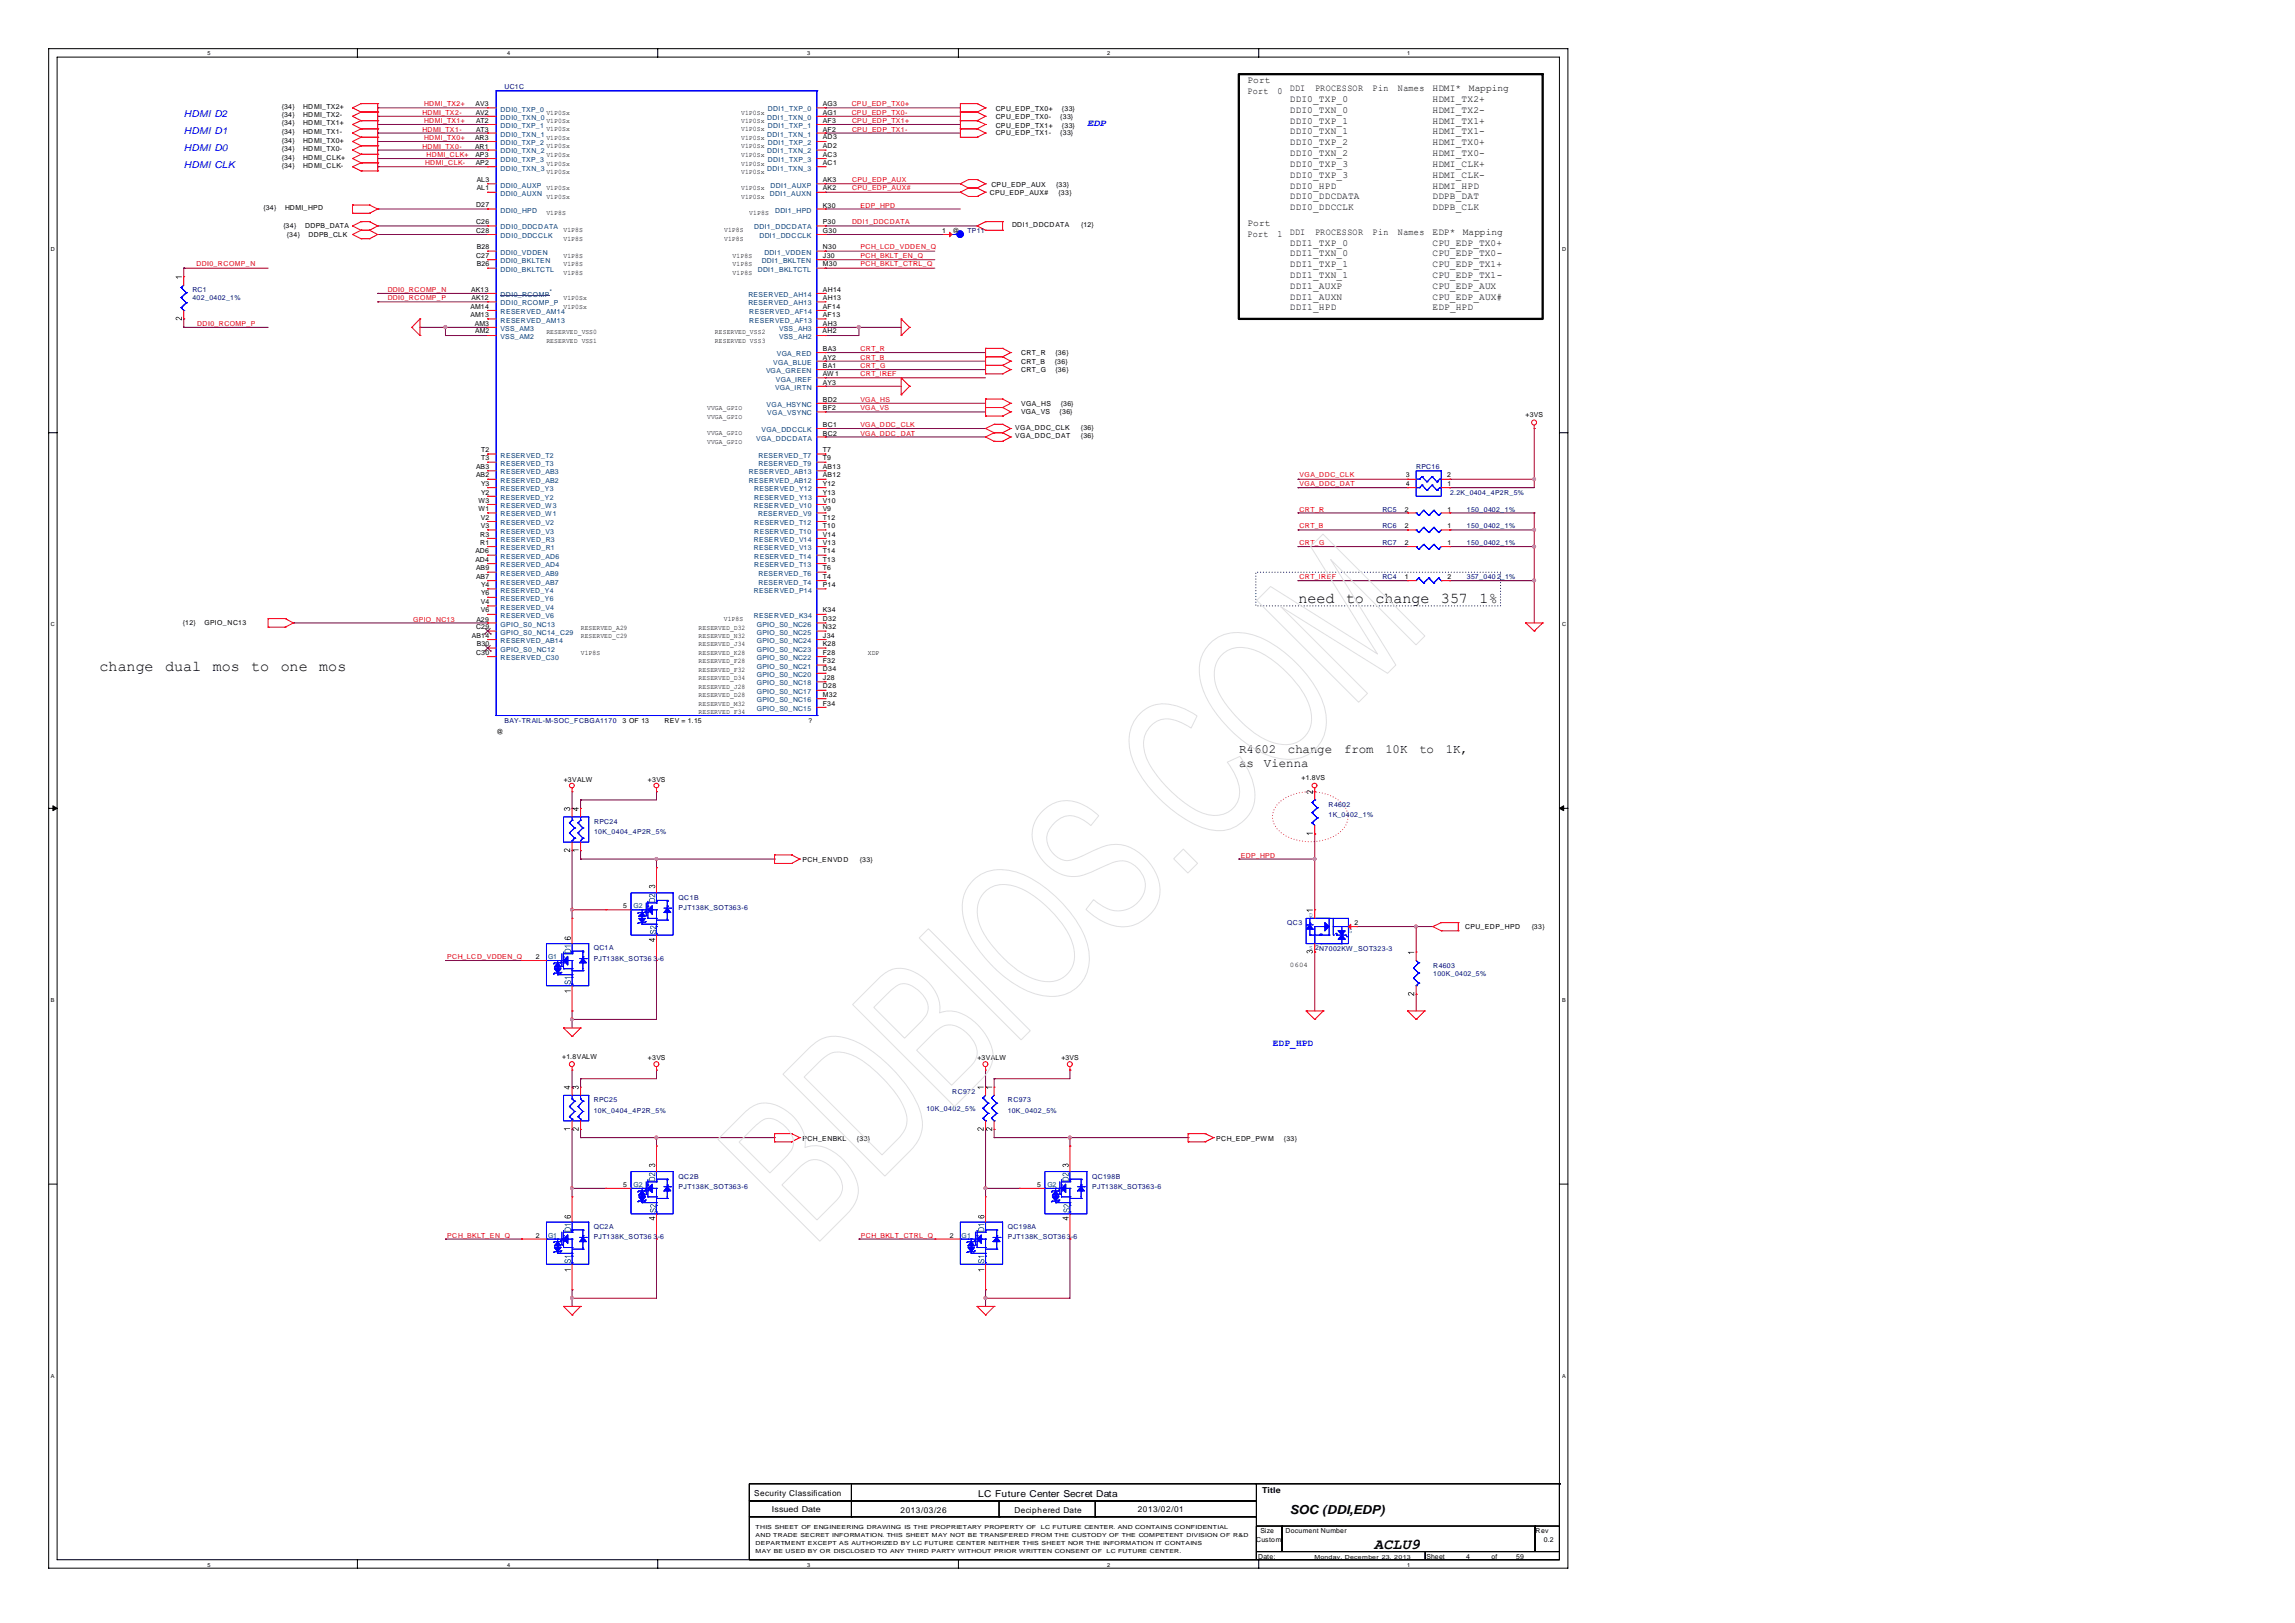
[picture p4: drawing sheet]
<svg xmlns="http://www.w3.org/2000/svg" width="297mm" height="210mm" viewBox="0 0 297 210" stroke-linecap="round" stroke-linejoin="round" font-family="sans-serif">
<defs><g id="words">
<g font-size="1.9">
<text x="168" y="78">need</text>
<text x="174.2" y="78">to</text>
<text x="178" y="78">change</text>
<text x="186.5" y="78">357</text>
<text x="191.5" y="78">1%</text>
<text x="12.9" y="86.8">change</text>
<text x="21.4" y="86.8">dual</text>
<text x="27.5" y="86.8">mos</text>
<text x="32.5" y="86.8">to</text>
<text x="36.3" y="86.8">one</text>
<text x="41.3" y="86.8">mos</text>
<text x="177.8" y="200.4">ACLU9</text>
</g>
<g font-size="1.6">
<text x="160.3" y="97.4">R4602</text>
<text x="160.3" y="99.3">as</text>
<text x="163.6" y="99.3">Vienna</text>
<text x="166.6" y="97.4">change</text>
<text x="173.9" y="97.4">from</text>
<text x="179.3" y="97.4">10K</text>
<text x="183.7" y="97.4">to</text>
<text x="187.1" y="97.4">1K,</text>
<text x="166.9" y="195.8">SOC (DDI,EDP)</text>
</g>
<g font-size="1.2">
<text x="161.4" y="10.8">Port</text>
<text x="166.9" y="11.8">DDI</text>
<text x="170.2" y="11.8">PROCESSOR</text>
<text x="177.6" y="11.8">Pin</text>
<text x="180.9" y="11.8">Names</text>
<text x="185.4" y="11.8">HDMI*</text>
<text x="190.1" y="11.8">Mapping</text>
<text x="161.4" y="12.1">Port</text>
<text x="165.3" y="12.1">0</text>
<text x="166.9" y="13.2">DDI0_TXP_0</text>
<text x="166.9" y="14.6">DDI0_TXN_0</text>
<text x="166.9" y="16">DDI0_TXP_1</text>
<text x="166.9" y="17.4">DDI0_TXN_1</text>
<text x="185.4" y="13.2">HDMI_TX2+</text>
<text x="185.4" y="14.6">HDMI_TX2-</text>
<text x="185.4" y="16">HDMI_TX1+</text>
<text x="185.4" y="17.4">HDMI_TX1-</text>
<text x="166.9" y="18.8">DDI0_TXP_2</text>
<text x="166.9" y="20.2">DDI0_TXN_2</text>
<text x="166.9" y="21.6">DDI0_TXP_3</text>
<text x="166.9" y="23">DDI0_TXP_3</text>
<text x="185.4" y="18.8">HDMI_TX0+</text>
<text x="185.4" y="20.2">HDMI_TX0-</text>
<text x="185.4" y="21.6">HDMI_CLK+</text>
<text x="185.4" y="23">HDMI_CLK-</text>
<text x="161.4" y="29.3">Port</text>
<text x="166.9" y="24.4">DDI0_HPD</text>
<text x="166.9" y="25.7">DDI0_DDCDATA</text>
<text x="166.9" y="27.1">DDI0_DDCCLK</text>
<text x="185.4" y="24.4">HDMI_HPD</text>
<text x="185.4" y="25.7">DDPB_DAT</text>
<text x="185.4" y="27.1">DDPB_CLK</text>
<text x="161.4" y="30.7">Port</text>
<text x="165.3" y="30.7">1</text>
<text x="166.9" y="30.4">DDI</text>
<text x="166.9" y="31.8">DDI1_TXP_0</text>
<text x="166.9" y="33.2">DDI1_TXN_0</text>
<text x="166.9" y="34.6">DDI1_TXP_1</text>
<text x="166.9" y="35.9">DDI1_TXN_1</text>
<text x="170.2" y="30.4">PROCESSOR</text>
<text x="177.6" y="30.4">Pin</text>
<text x="180.9" y="30.4">Names</text>
<text x="185.4" y="30.4">EDP*</text>
<text x="185.4" y="31.8">CPU_EDP_TX0+</text>
<text x="185.4" y="33.2">CPU_EDP_TX0-</text>
<text x="185.4" y="34.6">CPU_EDP_TX1+</text>
<text x="185.4" y="35.9">CPU_EDP_TX1-</text>
<text x="189.3" y="30.4">Mapping</text>
<text x="166.9" y="37.4">DDI1_AUXP</text>
<text x="166.9" y="38.8">DDI1_AUXN</text>
<text x="166.9" y="40.1">DDI1_HPD</text>
<text x="185.4" y="37.4">CPU_EDP_AUX</text>
<text x="185.4" y="38.8">CPU_EDP_AUX#</text>
<text x="185.4" y="40.1">EDP_HPD</text>
<text x="126.6" y="193.7">LC Future Center Secret Data</text>
</g>
<g font-size="1.2" fill="#00f">
<text x="23.8" y="15.2">HDMI D2</text>
<text x="23.8" y="17.4">HDMI D1</text>
<text x="140.7" y="16.3">EDP</text>
<text x="23.8" y="19.6">HDMI D0</text>
<text x="23.8" y="21.8">HDMI CLK</text>
<text x="164.7" y="135.3">EDP_HPD</text>
</g>
<g font-size="1.1">
<text x="97.6" y="193.5">Security Classification</text>
<text x="99.9" y="195.7">Issued Date</text>
<text x="116.5" y="195.7">2013/03/26</text>
<text x="131.3" y="195.7">Deciphered Date</text>
<text x="147.2" y="195.6">2013/02/01</text>
<text x="163.3" y="193.2">Title</text>
</g>
<g font-size=".9" fill="#00007f">
<text x="65.3" y="11.5">UC1C</text>
<text x="125.2" y="30.1">TP11</text>
<text x="24.9" y="37.8">RC1</text>
<text x="24.9" y="38.8">402_0402_1%</text>
<text x="183.2" y="60.7">RPC16</text>
<text x="187.6" y="64">2.2K_0404_4P2R_5%</text>
<text x="178.9" y="66.2">RC5</text>
<text x="178.9" y="68.3">RC6</text>
<text x="178.9" y="70.5">RC7</text>
<text x="189.8" y="66.2">150_0402_1%</text>
<text x="189.8" y="68.3">150_0402_1%</text>
<text x="189.8" y="70.5">150_0402_1%</text>
<text x="178.9" y="74.9">RC4</text>
<text x="189.8" y="74.9">357_040</text>
<text x="193.7" y="74.9">2</text>
<text x="194.2" y="74.9">_1%</text>
<text x="65.3" y="93.5">BAY-TRAIL-M-SOC_FCBGA1170</text>
<text x="76.9" y="106.6">RPC24</text>
<text x="76.9" y="107.9">10K_0404_4P2R_5%</text>
<text x="171.9" y="104.4">R4602</text>
<text x="171.9" y="105.7">1K_0402_1%</text>
<text x="87.8" y="116.4">QC1B</text>
<text x="87.8" y="117.8">PJT138K_SOT363-6</text>
<text x="166.6" y="119.7">QC3</text>
<text x="76.8" y="123">QC1A</text>
<text x="76.8" y="124.3">PJT138K_SOT36</text>
<text x="84.6" y="124.3">3</text>
<text x="85.1" y="124.3">-6</text>
<text x="185.4" y="125.2">R4603</text>
<text x="185.4" y="126.2">100K_0402_5%</text>
<text x="76.8" y="142.6">RPC25</text>
<text x="76.8" y="144">10K_0404_4P2R_5%</text>
<text x="119.9" y="143.7">10K_0402_5%</text>
<text x="123.2" y="141.5">RC972</text>
<text x="130.4" y="142.6">RC973</text>
<text x="130.4" y="144">10K_0402_5%</text>
<text x="87.8" y="152.5">QC2B</text>
<text x="87.8" y="153.8">PJT138K_SOT363-6</text>
<text x="141.3" y="152.5">QC198B</text>
<text x="141.3" y="153.8">PJT138K_SOT363-6</text>
<text x="76.8" y="159">QC2A</text>
<text x="76.8" y="160.3">PJT138K_SOT36</text>
<text x="84.6" y="160.3">3</text>
<text x="85.1" y="160.3">-6</text>
<text x="130.4" y="159">QC198A</text>
<text x="130.4" y="160.3">PJT138K_SOT363</text>
<text x="138.6" y="160.3">-6</text>
</g>
<g font-size=".9">
<text x="36.5" y="14.1">{34}</text>
<text x="36.5" y="15.2">{34}</text>
<text x="36.5" y="16.2">{34}</text>
<text x="36.5" y="17.3">{34}</text>
<text x="39.3" y="14.1">HDMI_TX2+</text>
<text x="39.3" y="15.2">HDMI_TX2-</text>
<text x="39.3" y="16.2">HDMI_TX1+</text>
<text x="39.3" y="17.3">HDMI_TX1-</text>
<text x="61.5" y="13.7">AV3</text>
<text x="61.6" y="14.9">AV2</text>
<text x="61.6" y="15.9">AT2</text>
<text x="61.6" y="17">AT3</text>
<text x="70.7" y="14.8">V1P0Sx</text>
<text x="70.7" y="16">V1P0Sx</text>
<text x="70.7" y="17">V1P0Sx</text>
<text x="95.9" y="14.8">V1P0Sx</text>
<text x="95.9" y="16">V1P0Sx</text>
<text x="95.9" y="17">V1P0Sx</text>
<text x="106.5" y="13.7">AG3</text>
<text x="106.5" y="14.9">AG1</text>
<text x="106.5" y="15.9">AF3</text>
<text x="106.5" y="17">AF2</text>
<text x="128.8" y="14.3">CPU_EDP_TX0+</text>
<text x="128.8" y="15.4">CPU_EDP_TX0-</text>
<text x="128.8" y="16.5">CPU_EDP_TX1+</text>
<text x="128.8" y="17.5">CPU_EDP_TX1-</text>
<text x="137.2" y="15.4">{33}</text>
<text x="137.2" y="17.5">{33}</text>
<text x="137.4" y="14.3">{33}</text>
<text x="137.4" y="16.5">{33}</text>
<text x="36.5" y="18.5">{34}</text>
<text x="36.5" y="19.5">{34}</text>
<text x="36.5" y="20.7">{34}</text>
<text x="36.5" y="21.7">{34}</text>
<text x="39.3" y="18.5">HDMI_TX0+</text>
<text x="39.3" y="19.5">HDMI_TX0-</text>
<text x="39.3" y="20.7">HDMI_CLK+</text>
<text x="39.3" y="21.7">HDMI_CLK-</text>
<text x="61.5" y="18.1">AR3</text>
<text x="61.5" y="19.2">AR1</text>
<text x="61.5" y="20.3">AP3</text>
<text x="61.6" y="21.3">AP2</text>
<text x="61.7" y="23.5">AL3</text>
<text x="70.7" y="18.1">V1P0Sx</text>
<text x="70.7" y="19.2">V1P0Sx</text>
<text x="70.7" y="20.3">V1P0Sx</text>
<text x="70.7" y="21.4">V1P0Sx</text>
<text x="70.7" y="22.5">V1P0Sx</text>
<text x="95.9" y="18.1">V1P0Sx</text>
<text x="95.9" y="19.2">V1P0Sx</text>
<text x="95.9" y="20.3">V1P0Sx</text>
<text x="95.9" y="21.4">V1P0Sx</text>
<text x="95.9" y="22.5">V1P0Sx</text>
<text x="106.5" y="18">AD3</text>
<text x="106.5" y="19.2">AD2</text>
<text x="106.5" y="20.3">AC3</text>
<text x="106.5" y="21.3">AC1</text>
<text x="106.5" y="23.6">AK3</text>
<text x="34.1" y="27.2">{34}</text>
<text x="36.7" y="29.6">{34}</text>
<text x="36.9" y="27.2">HDMI_HPD</text>
<text x="39.5" y="29.6">DDPB_DATA</text>
<text x="61.6" y="26.8">D27</text>
<text x="61.6" y="29">C26</text>
<text x="61.7" y="24.6">AL1</text>
<text x="70.7" y="24.6">V1P0Sx</text>
<text x="70.7" y="25.7">V1P0Sx</text>
<text x="70.7" y="27.9">V1P8S</text>
<text x="95.9" y="24.6">V1P0Sx</text>
<text x="95.9" y="25.8">V1P0Sx</text>
<text x="97" y="27.9">V1P8S</text>
<text x="106.5" y="24.6">AK2</text>
<text x="106.5" y="26.8">K30</text>
<text x="106.5" y="29">P30</text>
<text x="128.1" y="25.2">CPU_EDP_AUX#</text>
<text x="128.3" y="24.2">CPU_EDP_AUX</text>
<text x="131" y="29.3">DDI1_DDCDATA</text>
<text x="136.7" y="24.2">{33}</text>
<text x="137" y="25.2">{33}</text>
<text x="139.9" y="29.3">{12}</text>
<text x="37.1" y="30.7">{34}</text>
<text x="39.9" y="30.7">DDPB_CLK</text>
<text x="61.6" y="30.1">C28</text>
<text x="61.6" y="33.4">C27</text>
<text x="61.7" y="32.2">B28</text>
<text x="61.7" y="34.4">B26</text>
<text x="72.9" y="30.1">V1P8S</text>
<text x="72.9" y="31.2">V1P8S</text>
<text x="72.9" y="33.4">V1P8S</text>
<text x="72.9" y="34.5">V1P8S</text>
<text x="72.9" y="35.6">V1P8S</text>
<text x="93.7" y="30.1">V1P8S</text>
<text x="93.7" y="31.2">V1P8S</text>
<text x="94.8" y="33.4">V1P8S</text>
<text x="94.8" y="34.5">V1P8S</text>
<text x="94.8" y="35.6">V1P8S</text>
<text x="106.5" y="30.1">G30</text>
<text x="106.5" y="32.3">N30</text>
<text x="106.5" y="33.4">J30</text>
<text x="106.5" y="34.5">M30</text>
<text x="121.9" y="30.1">1</text>
<text x="123.2" y="30.1">@</text>
<text x="60.9" y="39.9">AM14</text>
<text x="60.9" y="41">AM13</text>
<text x="61" y="37.8">AK13</text>
<text x="61" y="38.8">AK12</text>
<text x="72.9" y="38.8">V1P0Sx</text>
<text x="72.9" y="40">V1P0Sx</text>
<text x="106.5" y="37.7">AH14</text>
<text x="106.5" y="38.8">AH13</text>
<text x="106.5" y="39.9">AF14</text>
<text x="106.5" y="41">AF13</text>
<text x="61.4" y="42.1">AM3</text>
<text x="61.5" y="43.1">AM2</text>
<text x="70.7" y="43.2">RESERVED_VSS0</text>
<text x="70.7" y="44.3">RESERVED_VSS1</text>
<text x="92.5" y="43.2">RESERVED_VSS2</text>
<text x="92.5" y="44.3">RESERVED_VSS3</text>
<text x="106.4" y="43.1">AH2</text>
<text x="106.5" y="42.1">AH3</text>
<text x="106.5" y="45.4">BA3</text>
<text x="106.5" y="46.5">AY2</text>
<text x="106.5" y="47.6">BA1</text>
<text x="132.1" y="46">CRT_R</text>
<text x="132.1" y="47">CRT_B</text>
<text x="136.5" y="47">{36}</text>
<text x="136.6" y="46">{36}</text>
<text x="91.5" y="53">VVGA_GPIO</text>
<text x="106.5" y="48.6">AW 1</text>
<text x="106.5" y="49.7">AY3</text>
<text x="106.5" y="52">BD2</text>
<text x="106.5" y="53.1">BF2</text>
<text x="132.1" y="48.1">CRT_G</text>
<text x="132.1" y="52.5">VGA_HS</text>
<text x="132.1" y="53.6">VGA_VS</text>
<text x="136.6" y="48.1">{36}</text>
<text x="137.1" y="53.6">{36}</text>
<text x="137.3" y="52.5">{36}</text>
<text x="197.4" y="53.9">+3VS</text>
<text x="62.3" y="58.5">T2</text>
<text x="62.3" y="59.5">T3</text>
<text x="91.5" y="54.2">VVGA_GPIO</text>
<text x="91.5" y="56.3">VVGA_GPIO</text>
<text x="91.5" y="57.5">VVGA_GPIO</text>
<text x="106.5" y="55.2">BC1</text>
<text x="106.5" y="56.4">BC2</text>
<text x="106.5" y="58.5">T7</text>
<text x="106.5" y="59.5">T9</text>
<text x="131.4" y="55.6">VGA_DDC_CLK</text>
<text x="131.4" y="56.6">VGA_DDC_DAT</text>
<text x="139.9" y="55.6">{36}</text>
<text x="139.9" y="56.6">{36}</text>
<text x="61.6" y="60.7">AB3</text>
<text x="61.6" y="61.7">AB2</text>
<text x="61.9" y="65">W3</text>
<text x="62.3" y="62.8">Y3</text>
<text x="62.3" y="64">Y2</text>
<text x="106.5" y="60.7">AB13</text>
<text x="106.5" y="61.7">AB12</text>
<text x="106.5" y="62.8">Y12</text>
<text x="106.5" y="64">Y13</text>
<text x="106.5" y="65">V10</text>
<text x="181.9" y="61.7">3</text>
<text x="181.9" y="62.9">4</text>
<text x="187.3" y="61.7">2</text>
<text x="187.3" y="62.9">1</text>
<text x="61.5" y="71.6">AD6</text>
<text x="61.9" y="66.1">W1</text>
<text x="62.2" y="69.4">R3</text>
<text x="62.2" y="70.5">R1</text>
<text x="62.2" y="67.2">V2</text>
<text x="62.2" y="68.3">V3</text>
<text x="106.5" y="66.1">V9</text>
<text x="106.5" y="67.2">T12</text>
<text x="106.5" y="68.3">T10</text>
<text x="106.5" y="69.4">V14</text>
<text x="106.5" y="70.5">V13</text>
<text x="106.5" y="71.6">T14</text>
<text x="181.8" y="66.2">2</text>
<text x="181.8" y="68.3">2</text>
<text x="181.8" y="70.5">2</text>
<text x="187.3" y="66.2">1</text>
<text x="187.3" y="68.3">1</text>
<text x="187.3" y="70.5">1</text>
<text x="61.5" y="72.7">AD4</text>
<text x="61.6" y="73.8">AB9</text>
<text x="61.6" y="74.9">AB7</text>
<text x="62.3" y="75.9">Y4</text>
<text x="62.3" y="77">Y6</text>
<text x="106.5" y="72.7">T13</text>
<text x="106.5" y="73.8">T6</text>
<text x="106.5" y="74.9">T4</text>
<text x="106.5" y="75.9">P14</text>
<text x="181.8" y="74.9">1</text>
<text x="187.3" y="74.9">2</text>
<text x="23.7" y="80.9">{12}</text>
<text x="26.5" y="80.9">GPIO_NC13</text>
<text x="61.1" y="82.5">AB14</text>
<text x="61.6" y="81.4">C29</text>
<text x="61.6" y="80.4">A29</text>
<text x="61.7" y="83.6">B30</text>
<text x="62.2" y="78.2">V4</text>
<text x="62.2" y="79.2">V6</text>
<text x="75.1" y="81.5">RESERVED_A29</text>
<text x="75.1" y="82.5">RESERVED_C29</text>
<text x="90.4" y="81.5">RESERVED_D32</text>
<text x="90.4" y="82.5">RESERVED_N32</text>
<text x="90.4" y="83.6">RESERVED_J34</text>
<text x="93.7" y="80.4">V1P8S</text>
<text x="106.5" y="79.2">K34</text>
<text x="106.5" y="80.4">D32</text>
<text x="106.5" y="81.4">N32</text>
<text x="106.5" y="82.5">J34</text>
<text x="106.5" y="83.6">K28</text>
<text x="61.6" y="84.7">C30</text>
<text x="75.1" y="84.7">V1P8S</text>
<text x="90.4" y="84.7">RESERVED_K28</text>
<text x="90.4" y="85.8">RESERVED_F28</text>
<text x="90.4" y="87">RESERVED_F32</text>
<text x="90.4" y="88">RESERVED_D34</text>
<text x="90.4" y="89.1">RESERVED_J28</text>
<text x="106.5" y="84.7">F28</text>
<text x="106.5" y="85.8">F32</text>
<text x="106.5" y="86.8">D34</text>
<text x="106.5" y="88">J28</text>
<text x="106.5" y="89">D28</text>
<text x="112.3" y="84.7">XDP</text>
<text x="64.2" y="94.9">@</text>
<text x="80.6" y="93.5">3 OF 13</text>
<text x="86" y="93.5">REV = 1.15</text>
<text x="90.4" y="90.2">RESERVED_D28</text>
<text x="90.4" y="91.3">RESERVED_M32</text>
<text x="90.4" y="92.3">RESERVED_F34</text>
<text x="104.6" y="93.5">?</text>
<text x="106.5" y="90.1">M32</text>
<text x="106.5" y="91.3">F34</text>
<text x="72.9" y="101.1">+3VALW</text>
<text x="83.8" y="101.1">+3VS</text>
<text x="168.4" y="100.9">+1.8VS</text>
<text x="103.9" y="111.5">PCH_ENVDD</text>
<text x="111.3" y="111.5">{33}</text>
<text x="80.7" y="117.5">5</text>
<text x="175.3" y="119.6">2</text>
<text x="69.3" y="124.1">2</text>
<text x="166.9" y="125.2">0604</text>
<text x="189.6" y="120.3">CPU_EDP_HPD</text>
<text x="198.2" y="120.3">{33}</text>
<text x="72.7" y="137">+1.8VALW</text>
<text x="83.8" y="137.2">+3VS</text>
<text x="126.5" y="137.2">+3VALW</text>
<text x="137.4" y="137.2">+3VS</text>
<text x="103.9" y="147.6">PCH_ENBKL</text>
<text x="110.9" y="147.6">{33}</text>
<text x="157.4" y="147.6">PCH_EDP_PW M</text>
<text x="166.1" y="147.6">{33}</text>
<text x="80.7" y="153.5">5</text>
<text x="134.2" y="153.5">5</text>
<text x="69.3" y="160.1">2</text>
<text x="122.9" y="160.1">2</text>
<text x="162.5" y="199.5">Custom</text>
<text x="162.8" y="201.6">Date:</text>
<text x="163.1" y="198.3">Size</text>
<text x="166.4" y="198.3">Document Number</text>
<text x="184.6" y="201.6">Sheet</text>
<text x="189.7" y="201.6">4</text>
<text x="193" y="201.6">of</text>
<text x="196.2" y="201.6">59</text>
<text x="198.7" y="198.3">Rev</text>
<text x="199.8" y="199.5">0.2</text>
</g>
<g font-size=".9" fill="#f00">
<text x="54.7" y="14.9">HDMI_TX2-</text>
<text x="54.7" y="17">HDMI_TX1-</text>
<text x="54.9" y="13.7">HDMI_TX2+</text>
<text x="54.9" y="15.9">HDMI_TX1+</text>
<text x="110.2" y="13.7">CPU_EDP_TX0+</text>
<text x="110.2" y="14.9">CPU_EDP_TX0-</text>
<text x="110.3" y="15.9">CPU_EDP_TX1+</text>
<text x="110.3" y="17">CPU_EDP_TX1-</text>
<text x="54.7" y="19.2">HDMI_TX0-</text>
<text x="54.9" y="18.1">HDMI_TX0+</text>
<text x="55" y="21.3">HDMI_CLK-</text>
<text x="55.2" y="20.3">HDMI_CLK+</text>
<text x="110.3" y="23.6">CPU_EDP_AUX</text>
<text x="110.3" y="24.6">CPU_EDP_AUX#</text>
<text x="110.3" y="29">DDI1_DDCDATA</text>
<text x="111.4" y="26.8">EDP_HPD</text>
<text x="25.4" y="34.5">DDI0_RCOMP_N</text>
<text x="111.4" y="32.3">PCH_LCD_VDDEN_Q</text>
<text x="111.4" y="33.4">PCH_BKLT_EN_Q</text>
<text x="111.4" y="34.5">PCH_BKLT_CTRL_Q</text>
<text x="50.2" y="37.8">DDI0_RCOMP_N</text>
<text x="50.2" y="38.8">DDI0_RCOMP_P</text>
<text x="25.5" y="42.2">DDI0_RCOMP_P</text>
<text x="111.4" y="45.4">CRT_R</text>
<text x="111.4" y="46.5">CRT_B</text>
<text x="111.4" y="47.6">CRT_G</text>
<text x="111.4" y="48.6">CRT_IREF</text>
<text x="111.4" y="52">VGA_HS</text>
<text x="111.4" y="53.1">VGA_VS</text>
<text x="111.4" y="55.2">VGA_DDC_CLK</text>
<text x="111.4" y="56.4">VGA_DDC_DAT</text>
<text x="168.2" y="61.8">VGA_DDC_CLK</text>
<text x="168.2" y="62.9">VGA_DDC_DAT</text>
<text x="168.2" y="66.2">CRT_R</text>
<text x="168.2" y="68.3">CRT_B</text>
<text x="168.2" y="70.5">CRT_G</text>
<text x="168.2" y="74.9">CRT_IREF</text>
<text x="53.5" y="80.4">GPIO_NC13</text>
<text x="160.6" y="111">EDP_HPD</text>
<text x="57.9" y="124.1">PCH_LCD_VDDEN_Q</text>
<text x="57.9" y="160.1">PCH_BKLT_EN_Q</text>
<text x="111.4" y="160.1">PCH_BKLT_CTRL_Q</text>
</g>
<g font-size=".9" fill="#003f7f">
<text x="64.8" y="14.4">DDI0_TXP_0</text>
<text x="64.8" y="15.5">DDI0_TXN_0</text>
<text x="64.8" y="16.6">DDI0_TXP_1</text>
<text x="64.8" y="17.7">DDI0_TXN_1</text>
<text x="99.3" y="15.5">DDI1_TXN_0</text>
<text x="99.3" y="17.7">DDI1_TXN_1</text>
<text x="99.4" y="14.4">DDI1_TXP_0</text>
<text x="99.4" y="16.6">DDI1_TXP_1</text>
<text x="64.8" y="18.8">DDI0_TXP_2</text>
<text x="64.8" y="19.9">DDI0_TXN_2</text>
<text x="64.8" y="21">DDI0_TXP_3</text>
<text x="64.8" y="22.1">DDI0_TXN_3</text>
<text x="99.3" y="19.9">DDI1_TXN_2</text>
<text x="99.3" y="22.1">DDI1_TXN_3</text>
<text x="99.4" y="18.8">DDI1_TXP_2</text>
<text x="99.4" y="21">DDI1_TXP_3</text>
<text x="64.8" y="24.3">DDI0_AUXP</text>
<text x="64.8" y="25.3">DDI0_AUXN</text>
<text x="64.8" y="27.5">DDI0_HPD</text>
<text x="64.8" y="29.7">DDI0_DDCDATA</text>
<text x="97.6" y="29.7">DDI1_DDCDATA</text>
<text x="99.6" y="25.3">DDI1_AUXN</text>
<text x="99.7" y="24.3">DDI1_AUXP</text>
<text x="100.3" y="27.5">DDI1_HPD</text>
<text x="64.8" y="30.8">DDI0_DDCCLK</text>
<text x="64.8" y="32.9">DDI0_VDDEN</text>
<text x="64.8" y="34">DDI0_BKLTEN</text>
<text x="64.8" y="35.2">DDI0_BKLTCTL</text>
<text x="98.1" y="35.2">DDI1_BKLTCTL</text>
<text x="98.3" y="30.8">DDI1_DDCCLK</text>
<text x="98.6" y="34">DDI1_BKLTEN</text>
<text x="98.9" y="32.9">DDI1_VDDEN</text>
<text x="64.8" y="38.4">DDI0_RCOMP</text>
<text x="64.8" y="39.5">DDI0_RCOMP_P</text>
<text x="64.8" y="40.6">RESERVED_AM14</text>
<text x="64.8" y="41.7">RESERVED_AM13</text>
<text x="96.8" y="38.4">RESERVED_AH14</text>
<text x="96.8" y="39.5">RESERVED_AH13</text>
<text x="97" y="40.6">RESERVED_AF14</text>
<text x="97" y="41.7">RESERVED_AF13</text>
<text x="64.8" y="42.8">VSS_AM3</text>
<text x="64.8" y="43.9">VSS_AM2</text>
<text x="100.1" y="47.2">VGA_BLUE</text>
<text x="100.5" y="46.1">VGA_RED</text>
<text x="100.8" y="42.8">VSS_AH3</text>
<text x="100.8" y="43.9">VSS_AH2</text>
<text x="99.1" y="48.3">VGA_GREEN</text>
<text x="99.2" y="52.6">VGA_HSYNC</text>
<text x="99.3" y="53.7">VGA_VSYNC</text>
<text x="100.3" y="50.5">VGA_IRTN</text>
<text x="100.4" y="49.4">VGA_IREF</text>
<text x="64.8" y="59.2">RESERVED_T2</text>
<text x="97.8" y="57">VGA_DDCDATA</text>
<text x="98.1" y="59.2">RESERVED_T7</text>
<text x="98.5" y="55.9">VGA_DDCCLK</text>
<text x="64.8" y="60.2">RESERVED_T3</text>
<text x="64.8" y="61.3">RESERVED_AB3</text>
<text x="64.8" y="62.5">RESERVED_AB2</text>
<text x="64.8" y="63.6">RESERVED_Y3</text>
<text x="64.8" y="64.7">RESERVED_Y2</text>
<text x="64.8" y="65.8">RESERVED_W 3</text>
<text x="96.9" y="61.3">RESERVED_AB13</text>
<text x="96.9" y="62.5">RESERVED_AB12</text>
<text x="97.6" y="65.8">RESERVED_V10</text>
<text x="97.6" y="63.6">RESERVED_Y12</text>
<text x="97.6" y="64.7">RESERVED_Y13</text>
<text x="98.1" y="60.2">RESERVED_T9</text>
<text x="64.8" y="66.8">RESERVED_W 1</text>
<text x="64.8" y="67.9">RESERVED_V2</text>
<text x="64.8" y="69.1">RESERVED_V3</text>
<text x="64.8" y="70.2">RESERVED_R3</text>
<text x="64.8" y="71.2">RESERVED_R1</text>
<text x="97.6" y="70.2">RESERVED_V14</text>
<text x="97.6" y="71.2">RESERVED_V13</text>
<text x="97.6" y="67.9">RESERVED_T12</text>
<text x="97.6" y="69.1">RESERVED_T10</text>
<text x="98.1" y="66.8">RESERVED_V9</text>
<text x="64.8" y="72.3">RESERVED_AD6</text>
<text x="64.8" y="73.4">RESERVED_AD4</text>
<text x="64.8" y="74.5">RESERVED_AB9</text>
<text x="64.8" y="75.6">RESERVED_AB7</text>
<text x="64.8" y="76.7">RESERVED_Y4</text>
<text x="64.8" y="77.7">RESERVED_Y6</text>
<text x="97.6" y="76.7">RESERVED_P14</text>
<text x="97.6" y="72.3">RESERVED_T14</text>
<text x="97.6" y="73.4">RESERVED_T13</text>
<text x="98.1" y="74.5">RESERVED_T6</text>
<text x="98.1" y="75.6">RESERVED_T4</text>
<text x="64.8" y="78.9">RESERVED_V4</text>
<text x="64.8" y="79.9">RESERVED_V6</text>
<text x="64.8" y="81.1">GPIO_S0_NC13</text>
<text x="64.8" y="82.1">GPIO_S0_NC14_C29</text>
<text x="64.8" y="83.2">RESERVED_AB14</text>
<text x="97.6" y="79.9">RESERVED_K34</text>
<text x="97.9" y="81.1">GPIO_S0_NC26</text>
<text x="97.9" y="82.1">GPIO_S0_NC25</text>
<text x="97.9" y="83.2">GPIO_S0_NC24</text>
<text x="64.8" y="84.3">GPIO_S0_NC12</text>
<text x="64.8" y="85.4">RESERVED_C30</text>
<text x="97.9" y="84.3">GPIO_S0_NC23</text>
<text x="97.9" y="85.4">GPIO_S0_NC22</text>
<text x="97.9" y="86.5">GPIO_S0_NC21</text>
<text x="97.9" y="87.6">GPIO_S0_NC20</text>
<text x="97.9" y="88.7">GPIO_S0_NC18</text>
<text x="97.9" y="89.8">GPIO_S0_NC17</text>
<text x="97.9" y="90.9">GPIO_S0_NC16</text>
<text x="97.9" y="92">GPIO_S0_NC15</text>
<text x="82" y="117.5">G2</text>
<text x="70.9" y="124.1">G1</text>
<text x="82" y="153.5">G2</text>
<text x="135.5" y="153.5">G2</text>
<text x="70.9" y="160.1">G1</text>
<text x="124.4" y="160.1">G1</text>
</g>
<g font-size=".9" fill="#00f">
<text x="169.4" y="118.6">D</text>
<text x="169.4" y="123">S 2N7002KW _SOT323-3</text>
<text x="174.5" y="120.8">G</text>
</g>
<g font-size=".7">
<text x="26.8" y="7.2">5</text>
<text x="65.6" y="7.2">4</text>
<text x="104.5" y="7.2">3</text>
<text x="143.3" y="7.2">2</text>
<text x="182.1" y="7.2">1</text>
<text x="6.6" y="32.4">D</text>
<text x="202.1" y="32.4">D</text>
<text x="6.6" y="81">C</text>
<text x="202.1" y="81">C</text>
<text x="6.6" y="129.6">B</text>
<text x="202.1" y="129.6">B</text>
<text x="6.6" y="178.3">A</text>
<text x="202.1" y="178.3">A</text>
<text x="97.8" y="197.9">THIS SHEET OF ENGINEERING DRAWING IS THE PROPRIETARY PROPERTY OF</text>
<text x="134.7" y="197.9">LC FUTURE CENTER. AND CONTAINS CONFIDENTIAL</text>
<text x="26.8" y="202.7">5</text>
<text x="65.6" y="202.7">4</text>
<text x="97.8" y="198.9">AND TRADE SECRET INFORMATION. THIS SHEET MAY NOT BE TRANSFERED FROM THE CUSTODY OF THE COMPETENT DIVISION OF R&amp;D</text>
<text x="97.8" y="199.9">DEPARTMENT EXCEPT AS AUTHORIZED BY LC FUTURE CENTER NEITHER THIS SHEET NOR THE INFORMATION IT CONTAINS</text>
<text x="97.8" y="200.9">MAY BE USED BY OR DISCLOSED TO ANY THIRD PARTY WITHOUT PRIOR WRITTEN CONSENT OF</text>
<text x="104.5" y="202.7">3</text>
<text x="143.2" y="200.9">LC FUTURE CENTER.</text>
<text x="143.3" y="202.7">2</text>
<text x="170.1" y="201.6">Monday, December 23, 2013</text>
<text x="182.1" y="202.7">1</text>
</g>
</g></defs>
<g fill="none" stroke="#000" stroke-width=".13">
<path d="M6.3 6.3h196.6v196.6h-196.6zM7.4 7.4h194.4v194.4h-194.4zM46.2 6.3v1.1M85.1 6.3v1.1M124 6.3v1.1M162.9 6.3v1.1M6.3 56h1.1M201.8 56h1.1M6.3 104.6h1.1M6.8 104.2l.6 .4-.6 .3zM201.8 104.6l.5-.4v.7zM201.8 104.6h1.1"/>
<path d="M6.3 153.2h1.1M201.8 153.2h1.1M46.2 201.8v1.1M85.1 201.8v1.1M124 201.8v1.1M162.9 201.8v1.1"/>
</g>
<path d="M6.8 104.2l.6 .4-.6 .3zM201.8 104.6l.5-.4v.7z" fill="#000"/>
<path d="M160.3 9.6h39.3v31.7h-39.3z" fill="none" stroke="#000" stroke-width=".3"/>
<path d="M194.2 74h-31.7v4.4h31.7v-4.4" fill="none" stroke="#00003f" stroke-width=".13" stroke-dasharray="0 .3"/>
<path d="M174.4 105.7a3.3 3.3 0 0 0-2.4-2.8 6.7 6.7 0 0 0-6.2 .7 2.51 2.51 0 0 0 .3 4.4 6.6 6.6 0 0 0 7.5-.5l.4-.6 .3-.6 .1-.6" fill="none" stroke="#ff007f" stroke-width=".13" stroke-dasharray="0 .3"/>
<g fill="none" stroke="#7f003f" stroke-width=".13">
<path d="M48.9 15h.1M48.9 14h.1M48.9 16.1h.1M48.9 18.3h.1M48.9 17.2h.1M48.9 19.4h.1M48.9 15h14.2M48.9 14h14.2M48.9 16.1h14.2M48.9 18.3h14.2M48.9 17.2h14.2M48.9 19.4h14.2"/>
<path d="M106.8 15h.1M106.8 14h.1M106.8 16.1h.1M106.8 17.2h.1M106.8 15h17.5M106.8 14h17.5M106.8 16.1h17.5M106.8 17.2h17.5M23.8 34.7h.1M23.8 34.7h10.9M23.8 34.7v1.1M48.9 38h.1"/>
<path d="M48.9 39.1h.1M48.9 27h.1M48.9 30.3h.1M48.9 29.2h.1M48.9 21.6h.1M48.9 20.5h.1M48.9 38h14.2M48.9 39.1h14.2M48.9 27h14.2M48.9 30.3h14.2M48.9 29.2h14.2M48.9 21.6h14.2"/>
<path d="M48.9 20.5h14.2M106.8 27h.1M106.8 29.2h.1M106.8 33.6h.1M106.8 34.7h.1M106.8 32.5h.1M106.8 23.8h.1M106.8 24.9h.1M106.8 34.7h14.2M106.8 27h17.5M106.8 29.2h19.6M106.8 33.6h14.2"/>
<path d="M106.8 32.5h14.2M106.8 23.8h17.5M106.8 24.9h17.5M23.8 42.4h.1M23.8 41.3h.1M23.8 42.4h10.9M23.8 41.3v1.1M57.6 43.4h.1M57.6 42.4h.1M57.6 42.4h5.5M57.6 43.4h5.5M106.8 42.4h.1"/>
<path d="M106.8 43.4h.1M106.8 55.4h.1M106.8 56.5h.1M106.8 45.6h.1M106.8 46.7h.1M106.8 47.8h.1M106.8 48.9h.1M106.8 50h.1M106.8 53.3h.1M106.8 52.2h.1M106.8 42.4h4.3M106.8 43.4h4.3"/>
<path d="M106.8 55.4h20.7M106.8 56.5h20.7M106.8 45.6h20.7M106.8 46.7h20.7M106.8 47.8h20.7M106.8 48.9h20.7M106.8 50h9.8M106.8 53.3h20.7M106.8 52.2h20.7M198.5 55.4h.1M198.5 55.4v6.6h-10.9M168 66.4h.1"/>
<path d="M168 68.6h.1M168 70.7h.1M168 75.1h.1M168 62h.1M168 63.1h.1M168 66.4h14.1M168 68.6h14.1M168 70.7h14.1M168 75.1h14.1M168 62h14.1M168 63.1h14.1M187.6 62h.1"/>
<path d="M198.5 75.1h.1M198.5 75.1v5.5M38 80.6h.1M38 80.6h25.1"/>
</g>
<circle cx="198.5" cy="62" r=".19" fill="#f0f"/>
<circle cx="198.5" cy="62" r=".19" fill="none" stroke="#f0f" stroke-width=".13"/>
<g fill="none" stroke="#7f003f" stroke-width=".13">
<path d="M187.6 63.1h.1M187.6 66.4h.1M187.6 68.6h.1M187.6 70.7h.1M187.6 75.1h.1M187.6 66.4h10.9M187.6 70.7h10.9M198.5 62h.1M198.5 66.4h.1M198.5 70.7h.1M198.5 62v1.1h-10.9M198.5 66.4v2.2h-10.9"/>
<path d="M198.5 70.7v4.4h-10.9"/>
</g>
<path d="M198.4 74.9h.2v.3l-.1 .1-.1-.1z" fill-rule="evenodd" fill="#f0f"/>
<path d="M198.4 74.9h.2v.3l-.1 .1-.1-.1z" fill="none" stroke="#f0f" stroke-width=".13"/>
<path d="M198.5 68.6h.1M198.5 68.6v2.1" fill="none" stroke="#7f003f" stroke-width=".13"/>
<circle cx="198.5" cy="70.7" r=".2" fill="#f0f"/>
<circle cx="198.5" cy="70.7" r=".2" fill="none" stroke="#f0f" stroke-width=".13"/>
<circle cx="198.5" cy="68.5" r=".19" fill="#f0f"/>
<circle cx="198.5" cy="68.5" r=".19" fill="none" stroke="#f0f" stroke-width=".13"/>
<path d="M111.1 42.4h.1M111.1 42.4v1" fill="none" stroke="#7f003f" stroke-width=".13"/>
<circle cx="111.1" cy="42.3" r=".2" fill="#f0f"/>
<circle cx="111.1" cy="42.3" r=".2" fill="none" stroke="#f0f" stroke-width=".13"/>
<path d="M54.3 42.4h.1M54.3 42.4h3.3M57.6 42.4h.1M57.6 42.4v1M111.1 42.4h.1M111.1 42.4h5.5" fill="none" stroke="#7f003f" stroke-width=".13"/>
<path d="M57.5 42.2h.3v.3h-.3z" fill-rule="evenodd" fill="#f0f"/>
<path d="M57.5 42.2h.3v.3h-.3z" fill="none" stroke="#f0f" stroke-width=".13"/>
<path d="M170.1 107.9h.1M170.1 107.9v3.2M175.6 119.9h.1M175.6 119.9h9.8M183.3 119.9h.1M170.1 123.2h.1M170.1 123.2v7.6" fill="none" stroke="#7f003f" stroke-width=".13"/>
<path d="M183.1 119.7h.3v.3l-.2 .1-.1-.1z" fill-rule="evenodd" fill="#f0f"/>
<path d="M183.1 119.7h.3v.3l-.2 .1-.1-.1z" fill="none" stroke="#f0f" stroke-width=".13"/>
<path d="M160.3 111.1h.1M160.3 111.1h9.8M170.1 111.1h.1M170.1 111.1v6.6M183.3 119.9h.1M183.3 119.9v3.3M183.3 128.6h.1M183.3 128.6v2.2" fill="none" stroke="#7f003f" stroke-width=".13"/>
<circle cx="170.1" cy="111.1" r=".19" fill="#f0f"/>
<circle cx="170.1" cy="111.1" r=".19" fill="none" stroke="#f0f" stroke-width=".13"/>
<path d="M106.8 30.3h.1M106.8 30.3h15.3M74 117.7h.1M74 117.7v1.1" fill="none" stroke="#7f003f" stroke-width=".13"/>
<circle cx="74" cy="117.7" r=".19" fill="#f0f"/>
<circle cx="74" cy="117.7" r=".19" fill="none" stroke="#f0f" stroke-width=".13"/>
<path d="M75.1 103.5h.1M75.1 111.1h.1M75.1 103.5v1.1M75.1 103.5h9.8M75.1 111.1h9.8" fill="none" stroke="#7f003f" stroke-width=".13"/>
<circle cx="84.9" cy="111.1" r=".19" fill="#f0f"/>
<circle cx="84.9" cy="111.1" r=".19" fill="none" stroke="#f0f" stroke-width=".13"/>
<g fill="none" stroke="#7f003f" stroke-width=".13">
<path d="M74 104.6h.1M74 110h.1M74 117.7h.1M74 102.4v2.2M74 110v7.7M74 117.7h4.4M75.1 110h.1M75.1 110v1.1M84.9 112.3h.1M84.9 111.1v1.2M57.6 124.3h.1M57.6 124.3h9.9"/>
<path d="M74 131.9h.1M74 131.9v1.1M84.9 124.3h.1M84.9 124.3v7.6h-10.9"/>
</g>
<circle cx="74" cy="131.9" r=".19" fill="#f0f"/>
<circle cx="74" cy="131.9" r=".19" fill="none" stroke="#f0f" stroke-width=".13"/>
<path d="M84.9 102.4h.1M84.9 102.4v1.1M84.9 111.1h15.3M100.2 111.1h.1M74 130.8h.1M74 130.8v1.1M74 153.7h.1M74 153.7v1.1" fill="none" stroke="#7f003f" stroke-width=".13"/>
<circle cx="74" cy="153.7" r=".19" fill="#f0f"/>
<circle cx="74" cy="153.7" r=".19" fill="none" stroke="#f0f" stroke-width=".13"/>
<path d="M75.1 139.6h.1M75.1 139.6v1.1M75.1 139.6h9.8M75.1 147.2h.1M75.1 147.2h9.8" fill="none" stroke="#7f003f" stroke-width=".13"/>
<path d="M84.8 147h.3v.3l-.2 .1-.1-.1z" fill-rule="evenodd" fill="#f0f"/>
<path d="M84.8 147h.3v.3l-.2 .1-.1-.1z" fill="none" stroke="#f0f" stroke-width=".13"/>
<g fill="none" stroke="#7f003f" stroke-width=".13">
<path d="M74 138.4v2.3M74 140.7h.1M74 146.1h.1M74 153.7h.1M74 146.1v7.6M74 153.7h4.4M75.1 146.1h.1M75.1 146.1v1.1M84.9 148.3h.1M84.9 147.2v1.1M57.6 160.3h.1M57.6 160.3h9.9"/>
<path d="M74 168h.1M74 168v1M84.9 160.3h.1M84.9 160.3v7.7h-10.9"/>
</g>
<path d="M73.9 167.8h.2v.3h-.1h-.1z" fill-rule="evenodd" fill="#f0f"/>
<path d="M73.9 167.8h.2v.3h-.1h-.1z" fill="none" stroke="#f0f" stroke-width=".13"/>
<path d="M84.9 138.4h.1M84.9 138.4v1.2M84.9 147.2h15.3M100.2 147.2h.1M127.5 153.7h.1M127.5 153.7v1.1M74 166.9h.1M74 166.9v1.1" fill="none" stroke="#7f003f" stroke-width=".13"/>
<circle cx="127.5" cy="153.7" r=".19" fill="#f0f"/>
<circle cx="127.5" cy="153.7" r=".19" fill="none" stroke="#f0f" stroke-width=".13"/>
<path d="M128.6 139.6h.1M128.6 139.6v1.1M128.6 139.6h9.8M128.6 147.2h.1M128.6 147.2h9.8" fill="none" stroke="#7f003f" stroke-width=".13"/>
<path d="M138.3 147h.3v.3l-.2 .1-.1-.1z" fill-rule="evenodd" fill="#f0f"/>
<path d="M138.3 147h.3v.3l-.2 .1-.1-.1z" fill="none" stroke="#f0f" stroke-width=".13"/>
<g fill="none" stroke="#7f003f" stroke-width=".13">
<path d="M127.5 138.4v2.3M127.5 140.7h.1M127.5 146.1h.1M127.5 153.7h.1M127.5 146.1v7.6M127.5 153.7h4.4M128.6 146.1h.1M128.6 146.1v1.1M138.4 148.3h.1M138.4 147.2v1.1M111.1 160.3h.1M111.1 160.3h9.9"/>
<path d="M127.5 168h.1M127.5 168v1M138.4 160.3h.1M138.4 160.3v7.7h-10.9"/>
</g>
<path d="M127.4 167.8h.2v.3h-.1h-.1z" fill-rule="evenodd" fill="#f0f"/>
<path d="M127.4 167.8h.2v.3h-.1h-.1z" fill="none" stroke="#f0f" stroke-width=".13"/>
<path d="M138.4 138.4h.1M138.4 138.4v1.2M138.4 147.2h15.3M153.7 147.2h.1M127.5 166.9h.1M127.5 166.9v1.1" fill="none" stroke="#7f003f" stroke-width=".13"/>
<g fill="none" stroke="#f00" stroke-width=".13">
<path d="M45.6 15h.1M45.6 14h.1M45.6 17.2h.1M45.6 16.1h.1M45.6 19.4h.1M45.6 18.3h.1M45.6 15l1.1 .6M45.6 14l1.1 .5M45.6 17.2l1.1 .6M45.6 16.1l1.1 .6M45.6 19.4l1.1 .6M45.6 18.3l1.1 .6"/>
<path d="M46.7 15.6h.1M46.7 14.5h.1M46.7 13.4h.1M46.7 17.8h.1M46.7 16.7h.1M46.7 20h.1M46.7 18.9h.1M46.7 15.6h2.2M46.7 14.5h2.2M46.7 14.5l-1.1 .5M46.7 13.4h2.2M46.7 13.4l-1.1 .6"/>
<path d="M46.7 17.8h2.2M46.7 16.7h2.2M46.7 16.7l-1.1 .5M46.7 15.6l-1.1 .5M46.7 20h2.2M46.7 18.9h2.2M46.7 18.9l-1.1 .5M46.7 17.8l-1.1 .5M46.7 20l-1.1 .5M48.9 15.6h.1M48.9 14.5h.1M48.9 13.4h.1"/>
<path d="M48.9 17.8h.1M48.9 16.7h.1M48.9 20h.1M48.9 18.9h.1M48.9 13.4v8.7M124.3 15.6h.1M124.3 14.5h.1M124.3 13.4h.1M124.3 16.7h.1M124.3 17.8h.1M124.3 15.6h2.1M124.3 14.5h2.1"/>
<path d="M124.3 13.4h2.1M124.3 17.8h2.1M124.3 16.7h2.1M124.3 13.4v4.4M126.4 14.5h.1M126.4 15.6h.1M126.4 13.4h.1M126.4 16.7h.1M126.4 17.8h.1M126.4 14.5l1.1 .5M126.4 13.4l1.1 .6M126.4 15.6l1.1 .5"/>
<path d="M126.4 16.7l1.1 .5M127.5 15h.1M127.5 14h.1M127.5 16.1h.1M127.5 17.2h.1M127.5 15l-1.1 .6M127.5 14l-1.1 .5M127.5 16.1l-1.1 .6M127.5 17.2l-1.1 .6M45.6 27.6h.1M45.6 26.5h.1M45.6 30.3h.1"/>
<path d="M45.6 29.2h.1M45.6 21.6h.1M45.6 20.5h.1M45.6 27.6h2.2M45.6 26.5v1.1M45.6 26.5h2.2M45.6 30.3l1.1 .6M45.6 29.2l1.1 .6M45.6 21.6l1.1 .5M45.6 20.5l1.1 .6M46.7 29.8h.1M46.7 30.9h.1"/>
<path d="M46.7 28.7h.1M46.7 22.1h.1M46.7 21.1h.1M46.7 29.8h1.1M46.7 29.8l-1.1 .5M46.7 30.9h1.1M46.7 28.7h1.1M46.7 28.7l-1.1 .5M46.7 22.1h2.2M46.7 21.1h2.2M46.7 21.1l-1.1 .5M47.8 27.6h.1"/>
<path d="M47.8 26.5h.1M47.8 29.8h.1M47.8 30.9h.1M47.8 28.7h.1M47.8 26.5l1.1 .5M47.8 29.8l1.1 .5M47.8 28.7l1.1 .5M48.9 27h.1M48.9 30.3h.1M48.9 29.2h.1M48.9 22.1h.1M48.9 21.1h.1"/>
<path d="M48.9 27l-1.1 .6M48.9 30.3l-1.1 .6M48.9 29.2l-1.1 .6M124.3 23.8h.1M124.3 24.9h.1M124.3 23.8l1 .5M124.3 24.9l1 .5M125.3 23.2h.1M125.3 24.3h.1M125.3 25.4h.1M125.3 23.2l-1 .6M125.3 23.2h1.1"/>
<path d="M125.3 24.3h1.1M125.3 24.3l-1 .6M125.3 25.4h1.1M126.4 23.2h.1M126.4 24.3h.1M126.4 25.4h.1M126.4 29.2h.1M126.4 23.2l1.1 .6M126.4 24.3l1.1 .6M126.4 29.2l1.1 .6M127.5 23.8h.1M127.5 24.9h.1"/>
<path d="M127.5 29.8h.1M127.5 28.7h.1M127.5 29.8h2.2M127.5 28.7h2.2M127.5 23.8l-1.1 .5M127.5 24.9l-1.1 .5M127.5 28.7l-1.1 .5M129.7 29.8h.1M129.7 28.7h.1M129.7 28.7v1.1M53.3 42.4h.1M53.3 42.4l1 1"/>
<path d="M54.3 43.4h.1M54.3 41.3h.1M54.3 41.3v2.1M54.3 41.3l-1 1.1M116.6 51.1h.1M116.6 48.9h.1M116.6 41.3h.1M116.6 43.4h.1M116.6 41.3v2.1M116.6 48.9v2.2M116.6 48.9l1.1 1.1M116.6 41.3l1.1 1.1"/>
<path d="M117.7 50h.1M117.7 42.4h.1M117.7 50l-1.1 1.1M117.7 42.4l-1.1 1M127.5 47.3h.1M127.5 46.2h.1M127.5 45.1h.1M127.5 48.4h.1M127.5 52.7h.1M127.5 51.6h.1M127.5 53.8h.1M127.5 56.5h.1"/>
<path d="M127.5 55.4h.1M127.5 46.2h2.2M127.5 47.3h2.2M127.5 45.1v3.3M127.5 51.6v2.2M127.5 45.1h2.2M127.5 48.4h2.2M127.5 51.6h2.2M127.5 52.7h2.2M127.5 53.8h2.2M127.5 56.5l1.1 .6M127.5 55.4l1.1 .6"/>
<path d="M128.6 57.1h.1M128.6 56h.1M128.6 54.9h.1M128.6 57.1h1.1M128.6 56l-1.1 .5M128.6 56h1.1M128.6 54.9l-1.1 .5M128.6 54.9h1.1M129.7 46.2h.1M129.7 47.3h.1M129.7 45.1h.1M129.7 48.4h.1"/>
<path d="M129.7 51.6h.1M129.7 52.7h.1M129.7 53.8h.1M129.7 57.1h.1M129.7 56h.1M129.7 54.9h.1M129.7 46.2l1.1 .5M129.7 45.1l1.1 .5M129.7 47.3l1.1 .5M129.7 51.6l1.1 .6M129.7 52.7l1.1 .6M129.7 56l1.1 .5"/>
<path d="M129.7 54.9l1.1 .5M130.8 46.7h.1M130.8 45.6h.1M130.8 47.8h.1M130.8 52.2h.1M130.8 53.3h.1M130.8 56.5h.1M130.8 55.4h.1M130.8 46.7l-1.1 .6M130.8 45.6l-1.1 .6M130.8 47.8l-1.1 .6M130.8 52.2l-1.1 .5"/>
<path d="M130.8 53.3l-1.1 .5M130.8 56.5l-1.1 .6M130.8 55.4l-1.1 .6M198.5 55.4h.1M198.5 55v.4M34.7 80h.1M34.7 81.1h.1M34.7 80h2.2M34.7 80v1.1M34.7 81.1h2.2M36.9 80h.1M36.9 81.1h.1"/>
<path d="M36.9 80l1.1 .6M38 80.6h.1M38 80.6l-1.1 .5M197.4 80.6h.1M197.4 80.6h2.2M197.4 80.6l1.1 1.1M198.5 81.7h.1M199.6 80.6h.1M199.6 80.6l-1.1 1.1M74 102.4h.1M74 102v.4M84.9 102.4h.1"/>
<path d="M84.9 102v.4M100.2 111.7h.1M100.2 110.6h.1M100.2 110.6h2.2M100.2 111.7h2.2M100.2 110.6v1.1M102.4 110.6h.1M102.4 111.7h.1M102.4 110.6l1.1 .5M103.5 111.1h.1M103.5 111.1l-1.1 .6M170.1 102.4h.1"/>
<path d="M170.1 102v.4M185.4 119.9h.1M185.4 119.9l1.1 .5M186.5 119.4h.1M186.5 119.4h2.2M186.5 119.4l-1.1 .5M188.7 119.4h.1M188.7 119.4v1M72.9 133h.1M72.9 133h2.2M72.9 133l1.1 1.1M74 134.1h.1"/>
<path d="M74 138.4h.1M74 138v.4M75.1 133h.1M75.1 133l-1.1 1.1M84.9 138.4h.1M84.9 138v.4M127.5 138.4h.1M127.5 138v.4M138.4 138.4h.1M138.4 138v.4M169 130.8h.1M169 130.8h2.2"/>
<path d="M169 130.8l1.1 1.1M170.1 131.9h.1M171.2 130.8h.1M171.2 130.8l-1.1 1.1M182.1 130.8h.1M182.1 130.8h2.2M182.1 130.8l1.2 1.1M183.3 131.9h.1M184.3 130.8h.1M184.3 130.8l-1 1.1M186.5 120.4h.1M186.5 120.4h2.2"/>
<path d="M188.7 120.4h.1M100.2 147.7h.1M100.2 146.7h.1M100.2 146.7v1M100.2 146.7h2.2M100.2 147.7h2.2M102.4 146.7h.1M102.4 147.7h.1M102.4 146.7l1.1 .5M103.5 147.2h.1M103.5 147.2l-1.1 .5M153.7 147.7h.1"/>
<path d="M153.7 146.7h.1M153.7 146.7h2.2M153.7 147.7h2.2M153.7 146.7v1M155.9 146.7h.1M155.9 147.7h.1M155.9 146.7l1.1 .5M157 147.2h.1M157 147.2l-1.1 .5M72.9 169h.1M72.9 169h2.2M72.9 169l1.1 1.1"/>
<path d="M74 170.1h.1M75.1 169h.1M75.1 169l-1.1 1.1M126.4 169h.1M126.4 169h2.2M126.4 169l1.1 1.1M127.5 170.1h.1M128.6 169h.1M128.6 169l-1.1 1.1"/>
<circle cx="198.5" cy="54.7" r=".32"/>
<circle cx="74" cy="101.6" r=".31"/>
<circle cx="84.9" cy="101.6" r=".31"/>
<circle cx="170.1" cy="101.6" r=".31"/>
<circle cx="74" cy="137.7" r=".32"/>
<circle cx="84.9" cy="137.7" r=".32"/>
<circle cx="127.5" cy="137.7" r=".32"/>
<circle cx="138.4" cy="137.7" r=".32"/>
</g>
<g fill="none" stroke="#000" stroke-width=".13">
<path d="M97 192h65.6v2.2h-65.6zM97 194.2h65.6v2h-65.6zM97 196.2h65.6v5.6h-65.6zM110.2 194.2h.1M110.2 196.2h.1M110.2 192v4.2M129.3 196.2h.1M129.3 194.2v2M141.7 196.2h.1M141.7 194.2v2M162.5 192h39.3M162.6 197.4h3.3v3.3h-3.3z"/>
<path d="M165.9 197.4h32.7v3.3h-32.7zM198.6 197.4h3.2v3.3h-3.2zM201.8 192h.1M201.8 192v5.4M162.6 200.7h21.8v1.1h-21.8zM184.4 200.7h17.4v1.1h-17.4z"/>
</g>
<path d="M83.8 117.7l.6-.5v1.1z" fill="#00f"/>
<path d="M83.8 117.7l.6-.5v1.1z" fill="none" stroke="#00f" stroke-width=".13"/>
<path d="M86.3 117.5l.5 .6h-.9z" fill="#00f"/>
<g fill="none" stroke="#00f" stroke-width=".13">
<path d="M81.7 117.7h.1M81.7 117.7h1.9M83.6 117.7h.1M83.6 118.5h.1M83.6 116.8v1.7M83.8 118.8h1.1M84.4 117.7h.1M84.4 117.7h.5M84.9 118.8h.1M84.9 117.7h.1M84.9 117.7v1.1M84.9 119h1.4"/>
<path d="M85.9 117.5h.9M86.3 117.5l.5 .6h-.9zM86.3 117.2h.1M86.3 119h.1M86.3 118.1h.1M86.3 116.6v.9M86.3 118.1v.7M86.8 117.5h.1"/>
</g>
<path d="M83.1 118.1l.4 .5h-.8z" fill="#00f"/>
<path d="M83.1 118.1l.4 .5h-.8z" fill="none" stroke="#00f" stroke-width=".13"/>
<path d="M82.7 118.8h.8l-.4 .6z" fill="#00f"/>
<g fill="none" stroke="#00f" stroke-width=".13">
<path d="M81.7 115.5h5.4v5.5h-5.4zM82.5 118.1h.1M82.5 119.5h.1M82.7 118.8h.8l-.4 .6zM83.1 118.6h.1M83.1 117.7h.1M83.1 118.8h.1M83.1 119.6h.1M83.1 117.7v.4M83.1 118.6v.2M83.1 119.4v.2M83.1 119.6h1.8"/>
<path d="M83.4 118.1h.1M83.4 119.4h.1M83.4 118.1h-.9M83.4 119.4h-.7l-.2 .1M83.5 117.9h.1M83.5 119.2h.1M83.5 117.9l-.1 .2M83.5 119.2l-.1 .2M83.8 118.8h.1M83.8 118.1h.1M83.8 117.2h.1M83.8 116.6v.6"/>
<path d="M83.8 117.4v.7M83.8 118.1v.7M83.8 116.8h1.1M84.9 119.6h.1M84.9 116.6h.1M84.9 116.8h.1M84.9 119.9h.1M84.9 115.5v1.3M84.9 118.8v2.2M84.9 116.5h1.4M86.3 116.5h.1M86.3 116.6h.1"/>
<path d="M86.3 119h.1M86.3 116.5v.1M86.3 118.8v.2M84.9 120.8h.1M84.9 121h.1"/>
</g>
<path d="M83.8 117.7l.6-.5v1.1z" fill="#00f"/>
<path d="M83.8 117.7l.6-.5v1.1z" fill="none" stroke="#00f" stroke-width=".13"/>
<path d="M86.3 117.5l.5 .6h-.9z" fill="#00f"/>
<g fill="none" stroke="#00f" stroke-width=".13">
<path d="M81.7 117.7h.1M81.7 117.7h1.9M83.6 117.7h.1M83.6 118.5h.1M83.6 116.8v1.7M83.8 118.8h1.1M84.4 117.7h.1M84.4 117.7h.5M84.9 118.8h.1M84.9 117.7h.1M84.9 117.7v1.1M84.9 119h1.4"/>
<path d="M85.9 117.5h.9M86.3 117.5l.5 .6h-.9zM86.3 117.2h.1M86.3 119h.1M86.3 118.1h.1M86.3 116.6v.9M86.3 118.1v.7M86.8 117.5h.1"/>
</g>
<path d="M83.1 118.1l.4 .5h-.8z" fill="#00f"/>
<path d="M83.1 118.1l.4 .5h-.8z" fill="none" stroke="#00f" stroke-width=".13"/>
<path d="M82.7 118.8h.8l-.4 .6z" fill="#00f"/>
<g fill="none" stroke="#00f" stroke-width=".13">
<path d="M183.3 68.6h.1M183.3 63.1h.1M183.3 60.9h3.2v3.3h-3.2zM183.3 68.6l.3 .3M183.3 63.1h.4M183.3 62h.4M183.6 68.9h.1M183.6 74.8h.1M183.6 74.8l-.3 .3M183.6 74.8l.6 .6M183.7 63.1h.1M183.7 62h.1"/>
<path d="M184 62.8h.1M184 61.7h.1M184 62.8l.6 .6M184 61.7l.6 .6M184 62.8l-.3 .3M184 61.7l-.3 .3M184.2 68.2h.1M184.2 75.4h.1M184.2 68.2l.7 .7M184.2 68.2l-.6 .7M184.6 63.4h.1M184.6 62.3h.1"/>
<path d="M184.9 68.9h.1M184.9 74.8h.1M184.9 74.8l-.7 .6M184.9 74.8l.6 .6M185.3 62.8h.1M185.3 61.7h.1M185.3 62.8l.6 .6M185.3 62.8l-.7 .6M185.3 61.7l.6 .6M185.3 61.7l-.7 .6M185.5 68.2h.1M185.5 75.4h.1"/>
<path d="M185.5 68.2l.7 .7M185.5 68.2l-.6 .7M185.9 63.4h.1M185.9 62.3h.1M186.1 63.3l-.2 .1M186.2 68.9h.1M186.2 74.8h.1M186.2 74.8l-.7 .6M186.2 74.8l.3 .3M186.3 63.1h.1M186.3 62h.1M186.3 62l-.4 .3"/>
<path d="M186.3 63.1h.2M186.3 63.1l-.4 .3M186.3 62h.2M186.5 75.1h.1M186.5 68.6l-.3 .3M72.9 105.7h3.3v3.3h-3.3zM73.7 107.8h.1M73.7 106.5h.1M73.7 107.8l.7 .6M73.7 106.5l.7 .6M74 108.7h.1M74 106.1h.1"/>
<path d="M74 105.7v.4M74 108.7v.3M74 106.1l-.3 .4M74.4 108.4h.1M74.4 107.1h.1M74.4 108.4l-.2 .1M74.4 108.4l-.4 .3M74.4 107.1l-.7 .7M74.8 107.8h.1M74.8 106.5h.1M74.8 107.8l.6 .6M74.8 106.5l.6 .6"/>
<path d="M75.1 108.7h.1M75.1 106.1h.1M75.1 105.7h.1M75.1 105.7v.4M75.1 108.7v.3M75.1 106.1l-.3 .4M75.4 108.4h.1M75.4 107.1h.1M75.4 108.4l-.3 .3M75.4 107.1l-.6 .7M81.7 115.5h5.4v5.5h-5.4zM82.5 118.1h.1"/>
<path d="M82.5 119.5h.1M82.7 118.8h.8l-.4 .6zM83.1 118.6h.1M83.1 117.7h.1M83.1 118.8h.1M83.1 119.6h.1M83.1 117.7v.4M83.1 118.6v.2M83.1 119.4v.2M83.1 119.6h1.8M83.4 118.1h.1M83.4 119.4h.1"/>
<path d="M83.4 118.1h-.9M83.4 119.4h-.7l-.2 .1M83.5 117.9h.1M83.5 119.2h.1M83.5 117.9l-.1 .2M83.5 119.2l-.1 .2M83.8 118.8h.1M83.8 118.1h.1M83.8 117.2h.1M83.8 116.6v.6M83.8 117.4v.7M83.8 118.1v.7"/>
<path d="M83.8 116.8h1.1M84.9 119.6h.1M84.9 116.6h.1M84.9 116.8h.1M84.9 119.9h.1M84.9 115.5v1.3M84.9 118.8v2.2M84.9 116.5h1.4M86.3 116.5h.1M86.3 116.6h.1M86.3 119h.1M86.3 116.5v.1"/>
<path d="M86.3 118.8v.2M169.8 106.5h.1M169.8 105.1h.1M169.8 103.8h.1M169.8 106.5l.3 .3M169.8 105.1l.7 .7M169.8 103.8l.7 .7M170.1 103.5h.1M170.1 103.5l-.3 .3M170.5 105.8h.1M170.5 104.5h.1M170.5 105.8l-.7 .7"/>
<path d="M170.5 104.5l-.7 .6M84.9 120.8h.1M84.9 121h.1M182.9 125.3h.1M182.9 126.6h.1M182.9 125.3l.7 .6M182.9 126.6l.7 .6M183.3 127.5h.1M183.3 124.3l.3 .3M183.6 124.6h.1M183.6 125.9h.1M183.6 127.2h.1"/>
<path d="M183.6 124.6l-.7 .7M183.6 125.9l-.7 .7M183.6 127.2l-.3 .3"/>
</g>
<g fill="none" stroke="#f00" stroke-width=".13">
<path d="M182.1 68.6h.1M182.1 75.1h.1M182.1 63.1h.1M182.1 62h.1M182.1 68.6h1.2M182.1 75.1h1.2M182.1 63.1h1.2M182.1 62h1.2M186.5 68.6h1.1M186.5 75.1h1.1M186.5 63.1h1.1M186.5 62h1.1"/>
<path d="M187.6 68.6h.1M187.6 75.1h.1M187.6 63.1h.1M187.6 62h.1M74 110h.1M74 104.6h.1M74 104.6v1.1M74 109v1M75.1 110h.1M75.1 104.6h.1M75.1 104.6v1.1M75.1 109v1"/>
<path d="M78.4 117.7h.1M78.4 117.7h3.3M84.9 112.3h.1M84.9 112.3v3.2M170.1 107.9h.1M170.1 102.4h.1M170.1 102.4v1.1M170.1 106.8v1.1M84.9 124.3h.1M84.9 121v3.3M183.3 123.2h.1M183.3 128.6h.1"/>
<path d="M183.3 123.2v1.1M183.3 127.5v1.1"/>
</g>
<path d="M171.4 119.4l.6 .5-.6 .5z" fill="#00f"/>
<path d="M171.4 119.4l.6 .5-.6 .5z" fill="none" stroke="#00f" stroke-width=".13"/>
<path d="M169.5 119.7l.4 .5h-.9z" fill="#00f"/>
<g fill="none" stroke="#00f" stroke-width=".13">
<path d="M169 119.7h.1M169 119.7h.9M169.5 119.7l.4 .5h-.9zM169.5 118.8h.1M169.5 119.5h.1M169.5 118.8h2.5M169.5 118.8v.9M170.1 119.9h.1M170.1 119.9v1.1M170.1 119.9h1.3M171.4 119.9h.1M172 118.8h.1"/>
<path d="M172 118.8v2.2M172.5 118.8v2.2M169.5 121h.1M169.5 120.2h.1M169.5 121h2.5M169.5 120.2v.8M170.8 120.9h.1M170.8 121h.1M170.8 120.9h.2M170.8 120.9v.1M170.9 121h.1M171 120.9h.1"/>
<path d="M171 120.9v.1M172 121h.1M172.5 121h.1M172.9 120.8h.1M172.9 120.8v.2M172.9 121h.1M172.9 121h1.3l.1 .2M174.3 121.2h.1"/>
</g>
<path d="M173.6 121l.5 .5h-.9z" fill="#00f"/>
<path d="M173.6 121l.5 .5h-.9z" fill="none" stroke="#00f" stroke-width=".13"/>
<path d="M173.2 120.4h.9l-.5 .6z" fill="#00f"/>
<path d="M169 118.8h5.5v3.3h-5.5zM172.5 119.9h.1M172.5 119.9h2M173.6 119.9v.5M170.1 122.1h.1M170.1 121v1.1M170.9 122.1h.1M170.9 122.1h2.7M173.2 120.4h.9l-.5 .6zM173.6 120.4h.1M173.6 122.1h.1M173.6 121.5v.6" fill="none" stroke="#00f" stroke-width=".13"/>
<path d="M171.4 119.4l.6 .5-.6 .5z" fill="#00f"/>
<path d="M171.4 119.4l.6 .5-.6 .5z" fill="none" stroke="#00f" stroke-width=".13"/>
<path d="M169.5 119.7l.4 .5h-.9z" fill="#00f"/>
<g fill="none" stroke="#00f" stroke-width=".13">
<path d="M169 119.7h.1M169 119.7h.9M169.5 119.7l.4 .5h-.9zM169.5 118.8h.1M169.5 119.5h.1M169.5 118.8h2.5M169.5 118.8v.9M170.1 119.9h.1M170.1 119.9v1.1M170.1 119.9h1.3M171.4 119.9h.1M172 118.8h.1"/>
<path d="M172 118.8v2.2M172.5 118.8v2.2M169.5 121h.1M169.5 120.2h.1M169.5 121h2.5M169.5 120.2v.8M170.8 120.9h.1M170.8 121h.1M170.8 120.9h.2M170.8 120.9v.1M170.9 121h.1M171 120.9h.1"/>
<path d="M171 120.9v.1M172 121h.1M172.5 121h.1M172.9 120.8h.1M172.9 120.8v.2M172.9 121h.1M172.9 121h1.3l.1 .2M174.3 121.2h.1"/>
</g>
<path d="M173.6 121l.5 .5h-.9z" fill="#00f"/>
<path d="M173.6 121l.5 .5h-.9z" fill="none" stroke="#00f" stroke-width=".13"/>
<path d="M173.2 120.4h.9l-.5 .6z" fill="#00f"/>
<path d="M169 118.8h5.5v3.3h-5.5zM172.5 119.9h.1M172.5 119.9h2M173.6 119.9v.5M170.1 122.1h.1M170.1 121v1.1M170.9 122.1h.1M170.9 122.1h2.7M173.2 120.4h.9l-.5 .6zM173.6 120.4h.1M173.6 122.1h.1M173.6 121.5v.6" fill="none" stroke="#00f" stroke-width=".13"/>
<path d="M174.5 119.9l.3-.3v.6z" fill="#f00"/>
<path d="M170.1 117.7h.1M170.1 117.7v1.1M174.5 119.9l.3-.3v.6zM174.5 119.9h1.1M175.6 119.9h.1M170.1 123.2h.1M170.1 122.1v1.1" fill="none" stroke="#f00" stroke-width=".13"/>
<path d="M126.4 160.3l.6-.5v1z" fill="#00f"/>
<path d="M126.4 160.3l.6-.5v1z" fill="none" stroke="#00f" stroke-width=".13"/>
<path d="M129 160.1l.4 .5h-.9z" fill="#00f"/>
<g fill="none" stroke="#00f" stroke-width=".13">
<path d="M126.2 159.4v1.7M129 159.9h.1M129 159.2v.9M124.3 160.3h.1M124.3 160.3h1.9M126.2 160.3h.1M126.2 161.1h.1M126.4 161.4h1.1M127 160.3h.1M127 160.3h.5M127.5 161.4h.1M127.5 160.3h.1"/>
<path d="M127.5 160.3v1.1M127.5 161.6h1.5M128.5 160.1h.9M129 160.1l.4 .5h-.9zM129 161.6h.1M129 160.6h.1M129 160.6v.8M129.4 160.1h.1"/>
</g>
<path d="M125.7 160.6l.4 .6h-.8z" fill="#00f"/>
<path d="M125.7 160.6l.4 .6h-.8z" fill="none" stroke="#00f" stroke-width=".13"/>
<path d="M125.3 161.4h.8l-.4 .5z" fill="#00f"/>
<g fill="none" stroke="#00f" stroke-width=".13">
<path d="M124.3 158.1h5.4v5.5h-5.4zM126.4 159.9h.1M126.4 159.2v.7M126.4 160v.6M126.4 159.4h1.1M127.5 159.2h.1M127.5 159.4h.1M127.5 158.1v1.3M127.5 159.1h1.5M129 159.1h.1M129 159.2h.1M129 159.1v.1"/>
<path d="M125.1 160.7h.1M125.1 162h.1M125.3 161.4h.8l-.4 .5zM125.7 161.2h.1M125.7 160.3h.1M125.7 161.4h.1M125.7 162.2h.1M125.7 160.3v.3M125.7 161.2v.2M125.7 161.9v.3M125.7 162.2h1.8M126 160.6h.1"/>
<path d="M126 161.9h.1M126 160.6h-.7l-.2 .1M126 161.9h-.7l-.2 .1M126.1 160.5h.1M126.1 161.8h.1M126.1 160.5l-.1 .1M126.1 161.8l-.1 .1M126.4 161.4h.1M126.4 160.6h.1M126.4 160.7v.7M127.5 162.2h.1M127.5 162.5h.1"/>
<path d="M127.5 163.4h.1M127.5 163.6h.1M127.5 161.4v2.2M129 161.6h.1M129 161.4v.2"/>
</g>
<path d="M126.4 160.3l.6-.5v1z" fill="#00f"/>
<path d="M126.4 160.3l.6-.5v1z" fill="none" stroke="#00f" stroke-width=".13"/>
<path d="M129 160.1l.4 .5h-.9z" fill="#00f"/>
<g fill="none" stroke="#00f" stroke-width=".13">
<path d="M126.2 159.4v1.7M129 159.9h.1M129 159.2v.9M124.3 160.3h.1M124.3 160.3h1.9M126.2 160.3h.1M126.2 161.1h.1M126.4 161.4h1.1M127 160.3h.1M127 160.3h.5M127.5 161.4h.1M127.5 160.3h.1"/>
<path d="M127.5 160.3v1.1M127.5 161.6h1.5M128.5 160.1h.9M129 160.1l.4 .5h-.9zM129 161.6h.1M129 160.6h.1M129 160.6v.8M129.4 160.1h.1"/>
</g>
<path d="M125.7 160.6l.4 .6h-.8z" fill="#00f"/>
<path d="M125.7 160.6l.4 .6h-.8z" fill="none" stroke="#00f" stroke-width=".13"/>
<path d="M125.3 161.4h.8l-.4 .5z" fill="#00f"/>
<g fill="none" stroke="#00f" stroke-width=".13">
<path d="M105.7 11.7h.1M105.7 11.7h-41.5v80.9M105.7 11.7v80.9M64.2 92.6h.1M64.2 92.6h41.5M105.7 92.6h.1M124.3 158.1h5.4v5.5h-5.4zM126.4 159.9h.1M126.4 159.2v.7M126.4 160v.6M126.4 159.4h1.1M127.5 159.2h.1"/>
<path d="M127.5 159.4h.1M127.5 158.1v1.3M127.5 159.1h1.5M129 159.1h.1M129 159.2h.1M129 159.1v.1M125.1 160.7h.1M125.1 162h.1M125.3 161.4h.8l-.4 .5zM125.7 161.2h.1M125.7 160.3h.1M125.7 161.4h.1"/>
<path d="M125.7 162.2h.1M125.7 160.3v.3M125.7 161.2v.2M125.7 161.9v.3M125.7 162.2h1.8M126 160.6h.1M126 161.9h.1M126 160.6h-.7l-.2 .1M126 161.9h-.7l-.2 .1M126.1 160.5h.1M126.1 161.8h.1M126.1 160.5l-.1 .1"/>
<path d="M126.1 161.8l-.1 .1M126.4 161.4h.1M126.4 160.6h.1M126.4 160.7v.7M127.5 162.2h.1M127.5 162.5h.1M127.5 163.4h.1M127.5 163.6h.1M127.5 161.4v2.2M129 161.6h.1M129 161.4v.2"/>
</g>
<g fill="none" stroke="#f00" stroke-width=".13">
<path d="M63.1 14h.1M63.1 15h.1M63.1 16.1h.1M63.1 17.2h.1M63.1 18.3h.1M63.1 19.4h.1M63.1 14h1.1M63.1 17.2h1.1M63.1 16.1h1.1M63.1 15h1.1M63.1 18.3h1.1M63.1 19.4h1.1"/>
<path d="M105.7 14h1.1M105.7 17.2h1.1M105.7 16.1h1.1M105.7 15h1.1M105.7 18.3h1.1M105.7 19.4h1.1M106.8 14h.1M106.8 17.2h.1M106.8 16.1h.1M106.8 15h.1M106.8 18.3h.1M106.8 19.4h.1"/>
<path d="M63.1 27h.1M63.1 20.5h.1M63.1 21.6h.1M63.1 23.8h.1M63.1 24.9h.1M63.1 29.2h.1M63.1 30.3h.1M63.1 33.6h.1M63.1 32.5h.1M63.1 34.7h.1M63.1 38h.1M63.1 39.1h.1"/>
<path d="M63.1 27h1.1M63.1 20.5h1.1M63.1 21.6h1.1M63.1 23.8h1.1M63.1 24.9h1.1M63.1 29.2h1.1M63.1 30.3h1.1M63.1 33.6h1.1M63.1 32.5h1.1M63.1 34.7h1.1M63.1 39.1h1.1M63.1 38h1.1"/>
<path d="M105.7 27h1.1M105.7 20.5h1.1M105.7 21.6h1.1M105.7 23.8h1.1M105.7 24.9h1.1M105.7 29.2h1.1M105.7 30.3h1.1M105.7 33.6h1.1M105.7 32.5h1.1M105.7 34.7h1.1M105.7 39.1h1.1M105.7 38h1.1"/>
<path d="M106.8 34.7h.1M106.8 33.6h.1M106.8 32.5h.1M106.8 30.3h.1M106.8 29.2h.1M106.8 27h.1M106.8 24.9h.1M106.8 23.8h.1M106.8 21.6h.1M106.8 20.5h.1M106.8 39.1h.1M106.8 38h.1"/>
<path d="M63.1 41.3h.1M63.1 58.7h.1M63.1 40.2h.1M63.1 59.8h.1M63.1 42.4h.1M63.1 43.4h.1M63.1 41.3h1.1M63.1 58.7h1.1M63.1 40.2h1.1M63.1 59.8h1.1M63.1 42.4h1.1M63.1 43.4h1.1"/>
<path d="M105.7 52.2h1.1M105.7 50h1.1M105.7 48.9h1.1M105.7 47.8h1.1M105.7 41.3h1.1M105.7 58.7h1.1M105.7 46.7h1.1M105.7 45.6h1.1M105.7 40.2h1.1M105.7 56.5h1.1M105.7 55.4h1.1M105.7 53.3h1.1"/>
<path d="M105.7 59.8h1.1M105.7 42.4h1.1M105.7 43.4h1.1M106.8 52.2h.1M106.8 50h.1M106.8 48.9h.1M106.8 47.8h.1M106.8 46.7h.1M106.8 45.6h.1M106.8 41.3h.1M106.8 40.2h.1M106.8 56.5h.1"/>
<path d="M106.8 55.4h.1M106.8 53.3h.1M106.8 58.7h.1M106.8 59.8h.1M106.8 42.4h.1M106.8 43.4h.1M63.1 65.3h.1M63.1 66.4h.1M63.1 67.5h.1M63.1 69.7h.1M63.1 68.6h.1M63.1 70.7h.1"/>
<path d="M63.1 71.8h.1M63.1 72.9h.1M63.1 75.1h.1M63.1 74h.1M63.1 76.2h.1M63.1 77.3h.1M63.1 78.4h.1M63.1 79.5h.1M63.1 64.2h.1M63.1 63.1h.1M63.1 62h.1M63.1 60.9h.1"/>
<path d="M63.1 65.3h1.1M63.1 66.4h1.1M63.1 67.5h1.1M63.1 69.7h1.1M63.1 68.6h1.1M63.1 70.7h1.1M63.1 71.8h1.1M63.1 72.9h1.1M63.1 75.1h1.1M63.1 74h1.1M63.1 76.2h1.1M63.1 77.3h1.1"/>
<path d="M63.1 78.4h1.1M63.1 79.5h1.1M63.1 60.9h1.1M63.1 62h1.1M63.1 64.2h1.1M63.1 63.1h1.1M105.7 65.3h1.1M105.7 66.4h1.1M105.7 67.5h1.1M105.7 69.7h1.1M105.7 68.6h1.1M105.7 70.7h1.1"/>
<path d="M105.7 71.8h1.1M105.7 72.9h1.1M105.7 75.1h1.1M105.7 74h1.1M105.7 76.2h1.1M105.7 79.5h1.1M105.7 60.9h1.1M105.7 62h1.1M105.7 64.2h1.1M105.7 63.1h1.1M106.8 60.9h.1M106.8 62h.1"/>
<path d="M106.8 64.2h.1M106.8 63.1h.1M106.8 67.5h.1M106.8 66.4h.1M106.8 65.3h.1M106.8 69.7h.1M106.8 68.6h.1M106.8 72.9h.1M106.8 71.8h.1M106.8 70.7h.1M106.8 75.1h.1M106.8 74h.1"/>
<path d="M106.8 76.2h.1M106.8 79.5h.1M63.1 82.7h.1M63.1 83.8h.1M63.1 84.9h.1M63.1 80.6h.1M63.1 81.7h.1M63.1 82.7h1.1M63.1 83.8h1.1M63.1 84.9h1.1M63.1 80.6h1.1M63.1 81.7h1.1"/>
<path d="M105.7 82.7h1.1M105.7 83.8h1.1M105.7 84.9h1.1M105.7 80.6h1.1M105.7 81.7h1.1M105.7 90.4h1.1M105.7 88.2h1.1M105.7 91.5h1.1M105.7 86h1.1M105.7 87.1h1.1M105.7 89.3h1.1M106.8 81.7h.1"/>
<path d="M106.8 90.4h.1M106.8 83.8h.1M106.8 82.7h.1M106.8 88.2h.1M106.8 91.5h.1M106.8 86h.1M106.8 84.9h.1M106.8 87.1h.1M106.8 80.6h.1M106.8 89.3h.1M127.5 154.8h.1M127.5 154.8v3.3"/>
<path d="M121 160.3h.1M121 160.3h3.3M127.5 166.9h.1M127.5 163.6v3.3"/>
</g>
<path d="M62.7 84.2h.1M62.7 82h.1M62.8 83.5l.7 .7M62.8 81.3l.7 .7M63.4 83.5l-.7 .7M63.4 81.3l-.7 .7M63.5 84.2h.1M63.5 82h.1" fill="none" stroke="#7f3f00" stroke-width=".13"/>
<path d="M71.2 37.5h.1" fill="none" stroke="#003f7f" stroke-width=".13"/>
<path d="M72.9 160.3l.6-.5v1z" fill="#00f"/>
<path d="M72.9 160.3l.6-.5v1z" fill="none" stroke="#00f" stroke-width=".13"/>
<path d="M75.4 160.1l.5 .5h-.9z" fill="#00f"/>
<g fill="none" stroke="#00f" stroke-width=".13">
<path d="M72.7 159.4v1.7M75.4 159.9h.1M75.4 159.2v.9M70.7 160.3h.1M70.7 160.3h2M72.7 160.3h.1M72.7 161.1h.1M72.9 161.4h1.1M73.5 160.3h.1M73.5 160.3h.5M74 161.4h.1M74 160.3h.1"/>
<path d="M74 160.3v1.1M74 161.6h1.4M75 160.1h.9M75.4 160.1l.5 .5h-.9zM75.4 161.6h.1M75.4 160.6h.1M75.4 160.6v.8M75.9 160.1h.1"/>
</g>
<path d="M72.2 160.6l.4 .6h-.9z" fill="#00f"/>
<path d="M72.2 160.6l.4 .6h-.9z" fill="none" stroke="#00f" stroke-width=".13"/>
<path d="M71.7 161.4h.9l-.4 .5z" fill="#00f"/>
<g fill="none" stroke="#00f" stroke-width=".13">
<path d="M70.7 158.1h5.5v5.5h-5.5zM72.9 159.9h.1M72.9 159.2v.7M72.9 160v.6M72.9 159.4h1.1M74 159.2h.1M74 159.4h.1M74 158.1v1.3M74 159.1h1.4M75.4 159.1h.1M75.4 159.2h.1M75.4 159.1v.1"/>
<path d="M71.6 160.7h.1M71.6 162h.1M71.7 161.4h.9l-.4 .5zM72.2 161.2h.1M72.2 160.3h.1M72.2 161.4h.1M72.2 162.2h.1M72.2 160.3v.3M72.2 161.2v.2M72.2 161.9v.3M72.2 162.2h1.8M72.5 160.6h.1"/>
<path d="M72.5 161.9h.1M72.5 160.6h-.8l-.1 .1M72.5 161.9h-.8l-.1 .1M72.6 160.5h.1M72.6 161.8h.1M72.6 160.5l-.1 .1M72.6 161.8l-.1 .1M72.9 161.4h.1M72.9 160.6h.1M72.9 160.7v.7M74 162.2h.1M74 162.5h.1"/>
<path d="M74 163.4h.1M74 163.6h.1M74 161.4v2.2M75.4 161.6h.1M75.4 161.4v.2"/>
</g>
<path d="M72.9 160.3l.6-.5v1z" fill="#00f"/>
<path d="M72.9 160.3l.6-.5v1z" fill="none" stroke="#00f" stroke-width=".13"/>
<path d="M75.4 160.1l.5 .5h-.9z" fill="#00f"/>
<g fill="none" stroke="#00f" stroke-width=".13">
<path d="M72.7 159.4v1.7M75.4 159.9h.1M75.4 159.2v.9M70.7 160.3h.1M70.7 160.3h2M72.7 160.3h.1M72.7 161.1h.1M72.9 161.4h1.1M73.5 160.3h.1M73.5 160.3h.5M74 161.4h.1M74 160.3h.1"/>
<path d="M74 160.3v1.1M74 161.6h1.4M75 160.1h.9M75.4 160.1l.5 .5h-.9zM75.4 161.6h.1M75.4 160.6h.1M75.4 160.6v.8M75.9 160.1h.1"/>
</g>
<path d="M72.2 160.6l.4 .6h-.9z" fill="#00f"/>
<path d="M72.2 160.6l.4 .6h-.9z" fill="none" stroke="#00f" stroke-width=".13"/>
<path d="M71.7 161.4h.9l-.4 .5z" fill="#00f"/>
<g fill="none" stroke="#00f" stroke-width=".13">
<path d="M183.3 70.7h.1M183.3 66.4h.1M183.3 70.7l.3 .4M183.3 66.4l.3 .3M183.6 71.1h.1M183.6 66.7h.1M184.2 70.4h.1M184.2 66h.1M184.2 70.4l.7 .7M184.2 70.4l-.6 .7M184.2 66l.7 .7M184.2 66l-.6 .7"/>
<path d="M184.9 71.1h.1M184.9 66.7h.1M185.5 70.4h.1M185.5 66h.1M185.5 70.4l.7 .7M185.5 70.4l-.6 .7M185.5 66l.7 .7M185.5 66l-.6 .7M186.2 71.1h.1M186.2 66.7h.1M186.5 70.7l-.3 .4M186.5 66.4l-.3 .3"/>
<path d="M70.7 158.1h5.5v5.5h-5.5zM72.9 159.9h.1M72.9 159.2v.7M72.9 160v.6M72.9 159.4h1.1M74 159.2h.1M74 159.4h.1M74 158.1v1.3M74 159.1h1.4M75.4 159.1h.1M75.4 159.2h.1M75.4 159.1v.1"/>
<path d="M127.2 142h.1M127.2 143.4h.1M127.2 144.7h.1M127.2 142l.7 .7M127.2 143.4l.7 .6M127.2 144.7l.3 .3M127.5 145h.1M127.5 141.7l-.3 .3M127.9 142.7h.1M127.9 144h.1M127.9 142.7l-.7 .7M127.9 144l-.7 .7"/>
<path d="M71.6 160.7h.1M71.6 162h.1M71.7 161.4h.9l-.4 .5zM72.2 161.2h.1M72.2 160.3h.1M72.2 161.4h.1M72.2 162.2h.1M72.2 160.3v.3M72.2 161.2v.2M72.2 161.9v.3M72.2 162.2h1.8M72.5 160.6h.1"/>
<path d="M72.5 161.9h.1M72.5 160.6h-.8l-.1 .1M72.5 161.9h-.8l-.1 .1M72.6 160.5h.1M72.6 161.8h.1M72.6 160.5l-.1 .1M72.6 161.8l-.1 .1M72.9 161.4h.1M72.9 160.6h.1M72.9 160.7v.7M74 162.2h.1M74 162.5h.1"/>
<path d="M74 163.4h.1M74 163.6h.1M74 161.4v2.2M75.4 161.6h.1M75.4 161.4v.2"/>
</g>
<g fill="none" stroke="#f00" stroke-width=".13">
<path d="M182.1 70.7h.1M182.1 66.4h.1M182.1 70.7h1.2M182.1 66.4h1.2M186.5 70.7h1.1M186.5 66.4h1.1M187.6 70.7h.1M187.6 66.4h.1M74 154.8h.1M74 154.8v3.3M127.5 140.7h.1M127.5 146.1h.1"/>
<path d="M127.5 140.7v1M127.5 145v1.1M67.5 160.3h.1M67.5 160.3h3.2M74 166.9h.1M74 163.6v3.3"/>
</g>
<path d="M137.9 153.2v1.1l-.5-.6z" fill="#00f"/>
<path d="M137.9 153.2v1.1l-.5-.6z" fill="none" stroke="#00f" stroke-width=".13"/>
<path d="M139.9 153.5l.4 .6h-.9z" fill="#00f"/>
<g fill="none" stroke="#00f" stroke-width=".13">
<path d="M135.2 153.7h.1M135.2 153.7h1.9M137.1 153.7h.1M137.1 154.5h.1M137.1 152.9v1.6M137.4 154.8h1M137.9 153.7h.1M137.9 153.7h.5M138.4 154.8h.1M138.4 153.7h.1M138.4 153.7v1.1M138.4 155h1.5"/>
<path d="M139.4 153.5h.9M139.9 153.5l.4 .6h-.9zM139.9 153.3h.1M139.9 155h.1M139.9 154.1h.1M139.9 152.6v.9M139.9 154.1v.7M140.3 153.5h.1"/>
</g>
<path d="M136.6 154.1l.4 .5h-.8z" fill="#00f"/>
<path d="M136.6 154.1l.4 .5h-.8z" fill="none" stroke="#00f" stroke-width=".13"/>
<path d="M136.2 154.8h.8l-.4 .6z" fill="#00f"/>
<g fill="none" stroke="#00f" stroke-width=".13">
<path d="M135.2 151.6h5.5v5.4h-5.5zM136 154.2h.1M136 155.5h.1M136.2 154.8h.8l-.4 .6zM136.6 154.6h.1M136.6 153.7h.1M136.6 154.8h.1M136.6 155.6h.1M136.6 153.7v.4M136.6 154.6v.2M136.6 155.4v.2M136.6 155.6h1.8"/>
<path d="M136.9 154.1h.1M136.9 155.4h.1M136.9 154.1h-.7l-.2 .1M136.9 155.4h-.7l-.2 .1M137 154h.1M137 155.3h.1M137 154l-.1 .1M137 155.3l-.1 .1M137.4 154.8h.1M137.4 154.1h.1M137.4 153.3h.1M137.4 152.6v.7"/>
<path d="M137.4 153.4v.7M137.4 154.2v.6M137.4 152.9h1M138.4 155.6h.1M138.4 152.6h.1M138.4 152.9h.1M138.4 155.9h.1M138.4 156.8h.1M138.4 157h.1M138.4 151.6v1.3M138.4 154.8v2.2M138.4 152.6h1.5"/>
<path d="M139.9 152.6h.1M139.9 155h.1M139.9 154.8v.2"/>
</g>
<path d="M137.9 153.2v1.1l-.5-.6z" fill="#00f"/>
<path d="M137.9 153.2v1.1l-.5-.6z" fill="none" stroke="#00f" stroke-width=".13"/>
<path d="M139.9 153.5l.4 .6h-.9z" fill="#00f"/>
<g fill="none" stroke="#00f" stroke-width=".13">
<path d="M135.2 153.7h.1M135.2 153.7h1.9M137.1 153.7h.1M137.1 154.5h.1M137.1 152.9v1.6M137.4 154.8h1M137.9 153.7h.1M137.9 153.7h.5M138.4 154.8h.1M138.4 153.7h.1M138.4 153.7v1.1M138.4 155h1.5"/>
<path d="M139.4 153.5h.9M139.9 153.5l.4 .6h-.9zM139.9 153.3h.1M139.9 155h.1M139.9 154.1h.1M139.9 152.6v.9M139.9 154.1v.7M140.3 153.5h.1"/>
</g>
<path d="M136.6 154.1l.4 .5h-.8z" fill="#00f"/>
<path d="M136.6 154.1l.4 .5h-.8z" fill="none" stroke="#00f" stroke-width=".13"/>
<path d="M136.2 154.8h.8l-.4 .6z" fill="#00f"/>
<g fill="none" stroke="#00f" stroke-width=".13">
<path d="M128.3 142h.1M128.3 143.4h.1M128.3 144.7h.1M128.3 142l.7 .7M128.3 143.4l.7 .6M128.3 144.7l.3 .3M128.6 145h.1M128.6 141.7l-.3 .3M129 142.7h.1M129 144h.1M129 142.7l-.7 .7M129 144l-.7 .7"/>
<path d="M135.2 151.6h5.5v5.4h-5.5zM136 154.2h.1M136 155.5h.1M136.2 154.8h.8l-.4 .6zM136.6 154.6h.1M136.6 153.7h.1M136.6 154.8h.1M136.6 155.6h.1M136.6 153.7v.4M136.6 154.6v.2M136.6 155.4v.2M136.6 155.6h1.8"/>
<path d="M136.9 154.1h.1M136.9 155.4h.1M136.9 154.1h-.7l-.2 .1M136.9 155.4h-.7l-.2 .1M137 154h.1M137 155.3h.1M137 154l-.1 .1M137 155.3l-.1 .1M137.4 154.8h.1M137.4 154.1h.1M137.4 153.3h.1M137.4 152.6v.7"/>
<path d="M137.4 153.4v.7M137.4 154.2v.6M137.4 152.9h1M138.4 155.6h.1M138.4 152.6h.1M138.4 152.9h.1M138.4 155.9h.1M138.4 156.8h.1M138.4 157h.1M138.4 151.6v1.3M138.4 154.8v2.2M138.4 152.6h1.5"/>
<path d="M139.9 152.6h.1M139.9 155h.1M139.9 154.8v.2"/>
</g>
<path d="M128.6 140.7h.1M128.6 146.1h.1M128.6 140.7v1M128.6 145v1.1M131.9 153.7h.1M131.9 153.7h3.3M138.4 148.3h.1M138.4 148.3v3.3M138.4 157v3.3M138.4 160.3h.1" fill="none" stroke="#f00" stroke-width=".13"/>
<path d="M83.8 153.7l.6-.5v1.1z" fill="#00f"/>
<path d="M83.8 153.7l.6-.5v1.1z" fill="none" stroke="#00f" stroke-width=".13"/>
<path d="M86.3 153.5l.5 .6h-.9z" fill="#00f"/>
<g fill="none" stroke="#00f" stroke-width=".13">
<path d="M81.7 153.7h.1M81.7 153.7h1.9M83.6 153.7h.1M83.6 154.5h.1M83.6 152.9v1.6M83.8 154.8h1.1M84.4 153.7h.1M84.4 153.7h.5M84.9 154.8h.1M84.9 153.7h.1M84.9 153.7v1.1M84.9 155h1.4"/>
<path d="M85.9 153.5h.9M86.3 153.5l.5 .6h-.9zM86.3 153.3h.1M86.3 155h.1M86.3 154.1h.1M86.3 152.6v.9M86.3 154.1v.7M86.8 153.5h.1"/>
</g>
<path d="M83.1 154.1l.4 .5h-.8z" fill="#00f"/>
<path d="M83.1 154.1l.4 .5h-.8z" fill="none" stroke="#00f" stroke-width=".13"/>
<path d="M82.7 154.8h.8l-.4 .6z" fill="#00f"/>
<g fill="none" stroke="#00f" stroke-width=".13">
<path d="M81.7 151.6h5.4v5.4h-5.4zM82.5 154.2h.1M82.5 155.5h.1M82.7 154.8h.8l-.4 .6zM83.1 154.6h.1M83.1 153.7h.1M83.1 154.8h.1M83.1 155.6h.1M83.1 153.7v.4M83.1 154.6v.2M83.1 155.4v.2M83.1 155.6h1.8"/>
<path d="M83.4 154.1h.1M83.4 155.4h.1M83.4 154.1h-.7l-.2 .1M83.4 155.4h-.7l-.2 .1M83.5 154h.1M83.5 155.3h.1M83.5 154l-.1 .1M83.5 155.3l-.1 .1M83.8 154.8h.1M83.8 154.1h.1M83.8 153.3h.1M83.8 152.6v.7"/>
<path d="M83.8 153.4v.7M83.8 154.2v.6M83.8 152.9h1.1M84.9 155.6h.1M84.9 152.6h.1M84.9 152.9h.1M84.9 155.9h.1M84.9 156.8h.1M84.9 157h.1M84.9 151.6v1.3M84.9 154.8v2.2M84.9 152.6h1.4"/>
<path d="M86.3 152.6h.1M86.3 155h.1M86.3 154.8v.2"/>
</g>
<path d="M83.8 153.7l.6-.5v1.1z" fill="#00f"/>
<path d="M83.8 153.7l.6-.5v1.1z" fill="none" stroke="#00f" stroke-width=".13"/>
<path d="M86.3 153.5l.5 .6h-.9z" fill="#00f"/>
<g fill="none" stroke="#00f" stroke-width=".13">
<path d="M81.7 153.7h.1M81.7 153.7h1.9M83.6 153.7h.1M83.6 154.5h.1M83.6 152.9v1.6M83.8 154.8h1.1M84.4 153.7h.1M84.4 153.7h.5M84.9 154.8h.1M84.9 153.7h.1M84.9 153.7v1.1M84.9 155h1.4"/>
<path d="M85.9 153.5h.9M86.3 153.5l.5 .6h-.9zM86.3 153.3h.1M86.3 155h.1M86.3 154.1h.1M86.3 152.6v.9M86.3 154.1v.7M86.8 153.5h.1"/>
</g>
<path d="M83.1 154.1l.4 .5h-.8z" fill="#00f"/>
<path d="M83.1 154.1l.4 .5h-.8z" fill="none" stroke="#00f" stroke-width=".13"/>
<path d="M82.7 154.8h.8l-.4 .6z" fill="#00f"/>
<g fill="none" stroke="#00f" stroke-width=".13">
<path d="M81.7 151.6h5.4v5.4h-5.4zM82.5 154.2h.1M82.5 155.5h.1M82.7 154.8h.8l-.4 .6zM83.1 154.6h.1M83.1 153.7h.1M83.1 154.8h.1M83.1 155.6h.1M83.1 153.7v.4M83.1 154.6v.2M83.1 155.4v.2M83.1 155.6h1.8"/>
<path d="M83.4 154.1h.1M83.4 155.4h.1M83.4 154.1h-.7l-.2 .1M83.4 155.4h-.7l-.2 .1M83.5 154h.1M83.5 155.3h.1M83.5 154l-.1 .1M83.5 155.3l-.1 .1M83.8 154.8h.1M83.8 154.1h.1M83.8 153.3h.1M83.8 152.6v.7"/>
<path d="M83.8 153.4v.7M83.8 154.2v.6M83.8 152.9h1.1M84.9 155.6h.1M84.9 152.6h.1M84.9 152.9h.1M84.9 155.9h.1M84.9 156.8h.1M84.9 157h.1M84.9 151.6v1.3M84.9 154.8v2.2M84.9 152.6h1.4"/>
<path d="M86.3 152.6h.1M86.3 155h.1M86.3 154.8v.2"/>
</g>
<path d="M78.4 153.7h.1M78.4 153.7h3.3M84.9 148.3h.1M84.9 148.3v3.3M84.9 157v3.3M84.9 160.3h.1" fill="none" stroke="#f00" stroke-width=".13"/>
<circle cx="124.2" cy="30.3" r=".42" fill="#00f"/>
<g fill="none" stroke="#00f" stroke-width=".13">
<path d="M123.2 30.3h.6M123.8 30.3h.1"/>
<circle cx="124.2" cy="30.3" r=".42"/>
</g>
<circle cx="124.2" cy="30.3" r=".42" fill="#00f"/>
<g fill="none" stroke="#00f" stroke-width=".13">
<path d="M123.2 30.3h.6M123.8 30.3h.1"/>
<circle cx="124.2" cy="30.3" r=".42"/>
</g>
<path d="M122.9 30l.3 .3-.3 .3z" fill="#f00"/>
<path d="M122.1 30.3h.1M122.1 30.3h1.1M122.9 30l.3 .3-.3 .3z" fill="none" stroke="#f00" stroke-width=".13"/>
<path d="M72.9 124.3l.6-.6v1.1z" fill="#00f"/>
<path d="M72.9 124.3l.6-.6v1.1z" fill="none" stroke="#00f" stroke-width=".13"/>
<path d="M75.4 124l.5 .6h-.9z" fill="#00f"/>
<g fill="none" stroke="#00f" stroke-width=".13">
<path d="M70.7 124.3h.1M70.7 124.3h2M72.7 124.3h.1M72.7 125h.1M72.7 123.4v1.6M72.9 125.3h1.1M73.5 124.3h.1M73.5 124.3h.5M74 125.3h.1M74 124.3h.1M74 124.3v1M74 125.6h1.4"/>
<path d="M75 124h.9M75.4 124l.5 .6h-.9zM75.4 123.8h.1M75.4 125.6h.1M75.4 124.6h.1M75.4 123.2v.8M75.4 124.6v.7M75.9 124h.1"/>
</g>
<path d="M72.2 124.6l.4 .5h-.9z" fill="#00f"/>
<path d="M72.2 124.6l.4 .5h-.9z" fill="none" stroke="#00f" stroke-width=".13"/>
<path d="M71.7 125.3h.9l-.4 .6z" fill="#00f"/>
<g fill="none" stroke="#00f" stroke-width=".13">
<path d="M70.7 122.1h5.5v5.4h-5.5zM71.6 124.7h.1M71.6 126h.1M71.7 125.3h.9l-.4 .6zM72.2 125.1h.1M72.2 124.3h.1M72.2 125.3h.1M72.2 126.1h.1M72.2 124.3v.3M72.2 125.1v.2M72.2 125.9v.2M72.2 126.1h1.8"/>
<path d="M72.5 124.6h.1M72.5 125.9h.1M72.5 124.6h-.8l-.1 .1M72.5 125.9h-.8l-.1 .1M72.6 124.5h.1M72.6 125.8h.1M72.6 124.5l-.1 .1M72.6 125.8l-.1 .1M72.9 125.3h.1M72.9 124.6h.1M72.9 123.8h.1M72.9 123.2v.6"/>
<path d="M72.9 123.9v.7M72.9 124.7v.6M72.9 123.4h1.1M74 126.1h.1M74 123.2h.1M74 123.4h.1M74 126.4h.1M74 127.3h.1M74 127.5h.1M74 122.1v1.3M74 125.3v2.2M74 123h1.4"/>
<path d="M75.4 123h.1M75.4 123.2h.1M75.4 125.6h.1M75.4 123v.2M75.4 125.3v.3"/>
</g>
<path d="M72.9 124.3l.6-.6v1.1z" fill="#00f"/>
<path d="M72.9 124.3l.6-.6v1.1z" fill="none" stroke="#00f" stroke-width=".13"/>
<path d="M75.4 124l.5 .6h-.9z" fill="#00f"/>
<g fill="none" stroke="#00f" stroke-width=".13">
<path d="M70.7 124.3h.1M70.7 124.3h2M72.7 124.3h.1M72.7 125h.1M72.7 123.4v1.6M72.9 125.3h1.1M73.5 124.3h.1M73.5 124.3h.5M74 125.3h.1M74 124.3h.1M74 124.3v1M74 125.6h1.4"/>
<path d="M75 124h.9M75.4 124l.5 .6h-.9zM75.4 123.8h.1M75.4 125.6h.1M75.4 124.6h.1M75.4 123.2v.8M75.4 124.6v.7M75.9 124h.1"/>
</g>
<path d="M72.2 124.6l.4 .5h-.9z" fill="#00f"/>
<path d="M72.2 124.6l.4 .5h-.9z" fill="none" stroke="#00f" stroke-width=".13"/>
<path d="M71.7 125.3h.9l-.4 .6z" fill="#00f"/>
<g fill="none" stroke="#00f" stroke-width=".13">
<path d="M23.4 37.2h.1M23.4 38.5h.1M23.4 39.8h.1M23.4 37.2l.7 .7M23.4 38.5l.7 .7M23.4 39.8l.4 .4M23.8 36.9l-.4 .3M24.1 37.9h.1M24.1 39.2h.1M24.1 37.9l-.7 .6M24.1 39.2l-.7 .6M23.8 40.2h.1"/>
<path d="M70.7 122.1h5.5v5.4h-5.5zM71.6 124.7h.1M71.6 126h.1M71.7 125.3h.9l-.4 .6zM72.2 125.1h.1M72.2 124.3h.1M72.2 125.3h.1M72.2 126.1h.1M72.2 124.3v.3M72.2 125.1v.2M72.2 125.9v.2M72.2 126.1h1.8"/>
<path d="M72.5 124.6h.1M72.5 125.9h.1M72.5 124.6h-.8l-.1 .1M72.5 125.9h-.8l-.1 .1M72.6 124.5h.1M72.6 125.8h.1M72.6 124.5l-.1 .1M72.6 125.8l-.1 .1M72.9 125.3h.1M72.9 124.6h.1M72.9 123.8h.1M72.9 123.2v.6"/>
<path d="M72.9 123.9v.7M72.9 124.7v.6M72.9 123.4h1.1M74 126.1h.1M74 123.2h.1M74 123.4h.1M74 126.4h.1M74 127.3h.1M74 127.5h.1M74 122.1v1.3M74 125.3v2.2M74 123h1.4"/>
<path d="M75.4 123h.1M75.4 123.2h.1M75.4 125.6h.1M75.4 123v.2M75.4 125.3v.3M72.9 141.7h3.3v3.3h-3.3zM73.7 144.5h.1M73.7 143.2h.1M73.7 144.5l.1 .1M73.7 144.5l.3 .3M73.7 143.2l.7 .6M74 144.8h.1"/>
<path d="M74 142.2h.1M74 141.7h.1M74 141.7v.5M74 144.8v.2M74 142.2l.4 .3M74.4 143.8h.1M74.4 142.5h.1M74.4 143.8l-.7 .7M74.4 142.5l-.7 .7M74.8 144.5h.1M74.8 143.2h.1M74.8 144.5l.3 .3"/>
<path d="M74.8 143.2l.6 .6M75.1 144.8h.1M75.1 142.2h.1M75.1 141.7v.5M75.1 144.8v.2M75.1 142.2l.3 .3M75.4 143.8h.1M75.4 142.5h.1M75.4 143.8l-.6 .7M75.4 142.5l-.6 .7"/>
</g>
<g fill="none" stroke="#f00" stroke-width=".13">
<path d="M23.8 35.8h.1M23.8 35.8v1.1M23.8 41.3h.1M23.8 40.2v1.1M74 118.8h.1M74 118.8v3.3M67.5 124.3h.1M67.5 124.3h3.2M74 130.8h.1M74 127.5v3.3M74 146.1h.1M74 140.7h.1"/>
<path d="M74 140.7v1M74 145v1.1M75.1 146.1h.1M75.1 140.7h.1M75.1 140.7v1M75.1 145v1.1"/>
</g>
<circle cx="198.5" cy="62" r=".19" fill="#f0f"/>
<circle cx="198.5" cy="62" r=".19" fill="none" stroke="#f0f" stroke-width=".13"/>
<path d="M198.4 74.9h.2v.3l-.1 .1-.1-.1z" fill-rule="evenodd" fill="#f0f"/>
<path d="M198.4 74.9h.2v.3l-.1 .1-.1-.1z" fill="none" stroke="#f0f" stroke-width=".13"/>
<circle cx="198.5" cy="70.7" r=".2" fill="#f0f"/>
<circle cx="198.5" cy="70.7" r=".2" fill="none" stroke="#f0f" stroke-width=".13"/>
<circle cx="198.5" cy="68.5" r=".19" fill="#f0f"/>
<circle cx="198.5" cy="68.5" r=".19" fill="none" stroke="#f0f" stroke-width=".13"/>
<circle cx="111.1" cy="42.3" r=".2" fill="#f0f"/>
<circle cx="111.1" cy="42.3" r=".2" fill="none" stroke="#f0f" stroke-width=".13"/>
<path d="M57.5 42.2h.3v.3h-.3z" fill-rule="evenodd" fill="#f0f"/>
<path d="M57.5 42.2h.3v.3h-.3z" fill="none" stroke="#f0f" stroke-width=".13"/>
<path d="M183.1 119.7h.3v.3l-.2 .1-.1-.1z" fill-rule="evenodd" fill="#f0f"/>
<path d="M183.1 119.7h.3v.3l-.2 .1-.1-.1z" fill="none" stroke="#f0f" stroke-width=".13"/>
<circle cx="170.1" cy="111.1" r=".19" fill="#f0f"/>
<circle cx="170.1" cy="111.1" r=".19" fill="none" stroke="#f0f" stroke-width=".13"/>
<circle cx="74" cy="117.7" r=".19" fill="#f0f"/>
<circle cx="74" cy="117.7" r=".19" fill="none" stroke="#f0f" stroke-width=".13"/>
<circle cx="84.9" cy="111.1" r=".19" fill="#f0f"/>
<circle cx="84.9" cy="111.1" r=".19" fill="none" stroke="#f0f" stroke-width=".13"/>
<circle cx="74" cy="131.9" r=".19" fill="#f0f"/>
<circle cx="74" cy="131.9" r=".19" fill="none" stroke="#f0f" stroke-width=".13"/>
<circle cx="74" cy="153.7" r=".19" fill="#f0f"/>
<circle cx="74" cy="153.7" r=".19" fill="none" stroke="#f0f" stroke-width=".13"/>
<path d="M84.8 147h.3v.3l-.2 .1-.1-.1z" fill-rule="evenodd" fill="#f0f"/>
<path d="M84.8 147h.3v.3l-.2 .1-.1-.1z" fill="none" stroke="#f0f" stroke-width=".13"/>
<path d="M73.9 167.8h.2v.3h-.1h-.1z" fill-rule="evenodd" fill="#f0f"/>
<path d="M73.9 167.8h.2v.3h-.1h-.1z" fill="none" stroke="#f0f" stroke-width=".13"/>
<circle cx="127.5" cy="153.7" r=".19" fill="#f0f"/>
<circle cx="127.5" cy="153.7" r=".19" fill="none" stroke="#f0f" stroke-width=".13"/>
<path d="M138.3 147h.3v.3l-.2 .1-.1-.1z" fill-rule="evenodd" fill="#f0f"/>
<path d="M138.3 147h.3v.3l-.2 .1-.1-.1z" fill="none" stroke="#f0f" stroke-width=".13"/>
<path d="M127.4 167.8h.2v.3h-.1h-.1z" fill-rule="evenodd" fill="#f0f"/>
<path d="M127.4 167.8h.2v.3h-.1h-.1z" fill="none" stroke="#f0f" stroke-width=".13"/>
<g fill="#000">
<path d="M22.7 35.8h.8v.1h-.6l.1 .1h-.1z" fill-rule="evenodd"/>
<path d="M22.8 41a.55 .55 0 0 1 .6 .3v-.3h.1v.4h-.1a.38 .38 0 0 0-.6-.2l.2 .2-.3-.1z" fill-rule="evenodd"/>
<path d="M74.1 109.9h.8v.1h-.7l.2 .2h-.1z" fill-rule="evenodd"/>
<path d="M74.1 104.5h.5v-.1h.1v.1h.2v.1h-.2v.3h-.1zM74.2 104.6l.4 .2v-.2z" fill-rule="evenodd"/>
</g>
<g fill="#003f7f">
<path d="M84.2 120.4h.1a.17 .17 0 0 0-.1 .1 .17 .17 0 0 0 .2 .2 .27 .27 0 0 1 .2-.4 .27 .27 0 0 1 .3 .2 .27 .27 0 0 1-.2 .3h-.1a.17 .17 0 0 0 .3-.1 .17 .17 0 0 0-.1-.3 .17 .17 0 0 0-.2 .1 .25 .25 0 0 1-.3 .3 .25 .25 0 0 1-.1-.4z" fill-rule="evenodd"/>
<path d="M84.2 119.8a.55 .55 0 0 1 .6 .3v-.3h.1v.4l-.2-.1a.38 .38 0 0 0-.5-.2l.1 .3-.2-.1z" fill-rule="evenodd"/>
</g>
<path d="M84 121.5h.5v-.1h.1v.1h.2h-.2v.4h-.1zM84.1 121.5l.4 .3v-.3z" fill-rule="evenodd" fill="#000"/>
<g fill="#003f7f">
<path d="M84 116.3a.44 .44 0 0 1 .6-.1 .44 .44 0 0 1 .2 .5h-.8zM84.1 116.4v.3h.6v-.1a.32 .32 0 0 0-.2-.3 .32 .32 0 0 0-.4 .1z" fill-rule="evenodd"/>
<path d="M84 115.7a.56 .56 0 0 1 .7 .3v-.3h.1v.4l-.2-.1a.38 .38 0 0 0-.5-.2l.1 .3-.2-.1z" fill-rule="evenodd"/>
</g>
<g fill="#000">
<path d="M84 114.6l.2-.1 .1 .1a.21 .21 0 0 1 .4-.1 .21 .21 0 0 1-.1 .4v-.1a.15 .15 0 0 0 .1-.2 .15 .15 0 0 0-.2-.1 .15 .15 0 0 0-.1 .2h-.1a.12 .12 0 0 0-.1-.1 .12 .12 0 0 0-.1 .1 .12 .12 0 0 0 .1 .1 .16 .16 0 0 1-.2 0 .16 .16 0 0 1 0-.2z" fill-rule="evenodd"/>
<path d="M169.1 102.3a.56 .56 0 0 1 .7 .3v-.4h.1v.5l-.2-.1a.38 .38 0 0 0-.6-.2l.2 .3-.2-.1z" fill-rule="evenodd"/>
<path d="M169.1 117.7h.8v.1h-.7l.2 .2h-.1z" fill-rule="evenodd"/>
<path d="M169.1 107.7h.8v.1h-.7l.2 .2h-.1z" fill-rule="evenodd"/>
<path d="M169.1 123l.2-.1 .1 .1a.21 .21 0 0 1 .4 0 .21 .21 0 0 1-.2 .3 .15 .15 0 0 0 .2-.2 .15 .15 0 0 0-.2-.1 .15 .15 0 0 0-.1 .2h-.1a.12 .12 0 0 0-.1-.2 .12 .12 0 0 0-.1 .1 .12 .12 0 0 0 .1 .2 .16 .16 0 0 1-.2-.1 .16 .16 0 0 1 0-.2z" fill-rule="evenodd"/>
<path d="M182.2 128.4a.55 .55 0 0 1 .7 .3v-.3h.1v.4h-.2a.38 .38 0 0 0-.5-.3l.1 .3-.2-.1z" fill-rule="evenodd"/>
<path d="M182.2 123.2h.8h-.6l.1 .2h-.1z" fill-rule="evenodd"/>
<path d="M74.1 140.6l.2-.1 .1 .1a.21 .21 0 0 1 .4-.1 .21 .21 0 0 1-.1 .4l-.1-.1a.15 .15 0 0 0 .2-.2 .15 .15 0 0 0-.2-.1 .15 .15 0 0 0-.1 .2h-.1a.12 .12 0 0 0-.1-.1 .12 .12 0 0 0-.1 .1 .12 .12 0 0 0 .1 .1 .16 .16 0 0 1-.2 0 .16 .16 0 0 1 0-.2z" fill-rule="evenodd"/>
<path d="M74.1 145.9a.55 .55 0 0 1 .7 .3v-.3h.1v.4l-.2-.1a.38 .38 0 0 0-.5-.2l.1 .3-.2-.1z" fill-rule="evenodd"/>
<path d="M127.6 145.9a.56 .56 0 0 1 .7 .3v-.3h.1v.4l-.2-.1a.38 .38 0 0 0-.5-.2l.1 .3-.2-.1z" fill-rule="evenodd"/>
<path d="M127.6 140.6h.8v.1h-.6l.1 .2h-.1z" fill-rule="evenodd"/>
</g>
<g fill="#003f7f">
<path d="M84.2 156.4h.1a.17 .17 0 0 0-.1 .2 .17 .17 0 0 0 .2 .1 .27 .27 0 0 1 .2-.4 .27 .27 0 0 1 .3 .3 .27 .27 0 0 1-.2 .3l-.1-.1a.17 .17 0 0 0 .3-.1 .17 .17 0 0 0-.1-.2 .17 .17 0 0 0-.2 0 .25 .25 0 0 1-.3 .3 .25 .25 0 0 1-.1-.4z" fill-rule="evenodd"/>
<path d="M84.2 155.9a.55 .55 0 0 1 .6 .2v-.3h.1v.5l-.2-.1a.38 .38 0 0 0-.5-.2l.1 .2-.2-.1z" fill-rule="evenodd"/>
<path d="M137.7 156.4h.1a.18 .18 0 0 0-.1 .2 .18 .18 0 0 0 .2 .2v-.1a.27 .27 0 0 1 .2-.4 .27 .27 0 0 1 .3 .3 .27 .27 0 0 1-.2 .3v-.1a.17 .17 0 0 0 .2-.1 .17 .17 0 0 0-.1-.2 .17 .17 0 0 0-.2 0 .25 .25 0 0 1-.3 .3 .25 .25 0 0 1-.1-.4z" fill-rule="evenodd"/>
<path d="M137.7 155.9a.56 .56 0 0 1 .6 .2v-.3h.1v.5l-.2-.1a.38 .38 0 0 0-.5-.2l.1 .2-.2-.1z" fill-rule="evenodd"/>
</g>
<path d="M84 157.5h.5l.1-.1v.1h.2v.1h-.2v.3h-.1zM84.1 157.6l.4 .2v-.2z" fill-rule="evenodd" fill="#000"/>
<g fill="#003f7f">
<path d="M84 152.4a.44 .44 0 0 1 .6-.1 .44 .44 0 0 1 .2 .5h-.8zM84.1 152.4v.3h.6a.32 .32 0 0 0-.2-.4 .32 .32 0 0 0-.4 .1z" fill-rule="evenodd"/>
<path d="M84 151.8a.56 .56 0 0 1 .7 .3v-.4h.1v.5l-.2-.1a.38 .38 0 0 0-.5-.2l.1 .3-.2-.2z" fill-rule="evenodd"/>
</g>
<g fill="#000">
<path d="M84 150.6h.2l.1 .1a.21 .21 0 0 1 .4-.1 .21 .21 0 0 1-.1 .3 .15 .15 0 0 0 .1-.2 .15 .15 0 0 0-.2-.1 .15 .15 0 0 0-.1 .2h-.1a.12 .12 0 0 0-.1-.2 .12 .12 0 0 0-.1 .2 .12 .12 0 0 0 .1 .1 .16 .16 0 0 1-.2 0 .16 .16 0 0 1 0-.3z" fill-rule="evenodd"/>
<path d="M137.5 157.5h.5l.1-.1v.1h.2v.1h-.2v.3h-.1zM137.6 157.6l.4 .2v-.2z" fill-rule="evenodd"/>
</g>
<g fill="#003f7f">
<path d="M137.6 152.4a.44 .44 0 0 1 .5-.1 .44 .44 0 0 1 .2 .5h-.8zM137.6 152.4v.3h.6a.32 .32 0 0 0-.2-.4 .32 .32 0 0 0-.4 .1z" fill-rule="evenodd"/>
<path d="M137.5 151.8a.55 .55 0 0 1 .7 .3v-.4h.1v.5l-.2-.1a.38 .38 0 0 0-.5-.2l.1 .3-.2-.2z" fill-rule="evenodd"/>
</g>
<g fill="#000">
<path d="M137.5 150.6h.2l.2 .1a.21 .21 0 0 1 .3-.1 .21 .21 0 0 1-.1 .3 .15 .15 0 0 0 .1-.2 .15 .15 0 0 0-.2-.1 .15 .15 0 0 0-.1 .2h-.1a.12 .12 0 0 0-.1-.2 .12 .12 0 0 0-.1 .2 .12 .12 0 0 0 .1 .1 .16 .16 0 0 1-.2 0 .16 .16 0 0 1 0-.3z" fill-rule="evenodd"/>
<path d="M73 164.2h.9v.1h-.7l.1 .2z" fill-rule="evenodd"/>
</g>
<g fill="#003f7f">
<path d="M73.1 163h.2a.18 .18 0 0 0-.2 .1 .18 .18 0 0 0 .2 .2l.1-.1a.27 .27 0 0 1 .2-.3 .27 .27 0 0 1 .3 .2 .27 .27 0 0 1-.3 .3 .17 .17 0 0 0 .2-.1 .17 .17 0 0 0-.1-.3 .17 .17 0 0 0-.2 .1 .25 .25 0 0 1-.3 .3 .25 .25 0 0 1-.1-.4z" fill-rule="evenodd"/>
<path d="M73 162.5h.9v.1h-.7l.1 .1z" fill-rule="evenodd"/>
<path d="M73.1 158.9a.44 .44 0 0 1 .6-.1 .44 .44 0 0 1 .2 .5h-.8zM73.2 158.9l-.1 .3h.7a.32 .32 0 0 0-.2-.4 .32 .32 0 0 0-.4 .1z" fill-rule="evenodd"/>
<path d="M73 158.4h.9v.1h-.7l.1 .1z" fill-rule="evenodd"/>
</g>
<g fill="#000">
<path d="M73 128.1h.9v.1h-.7l.1 .2z" fill-rule="evenodd"/>
<path d="M73.1 157.3l.2-.1v.1a.13 .13 0 0 0-.2 .1 .13 .13 0 0 0 .2 .1l.1 .1a.22 .22 0 0 1 .1-.4 .22 .22 0 0 1 .3 .1 .22 .22 0 0 1-.1 .3h-.6l-.1-.2zM73.5 157.4a.17 .17 0 0 0 .3 0 .17 .17 0 0 0-.3 0z" fill-rule="evenodd"/>
<path d="M73 146h.8v.1h-.7l.2 .1h-.1z" fill-rule="evenodd"/>
<path d="M73 140.6h.5l.1-.1v.1h.2h-.2v.3h-.1zM73.1 140.6l.4 .3v-.3z" fill-rule="evenodd"/>
</g>
<g fill="#003f7f">
<path d="M73.1 126.9h.2a.18 .18 0 0 0-.2 .2 .18 .18 0 0 0 .2 .1h.1a.27 .27 0 0 1 .2-.4 .27 .27 0 0 1 .3 .3 .27 .27 0 0 1-.3 .3v-.1a.17 .17 0 0 0 .2-.1 .17 .17 0 0 0-.1-.2 .17 .17 0 0 0-.2 0 .25 .25 0 0 1-.3 .3 .25 .25 0 0 1-.1-.4z" fill-rule="evenodd"/>
<path d="M73 126.4h.9v.1h-.7l.1 .2z" fill-rule="evenodd"/>
<path d="M73.1 122.9a.44 .44 0 0 1 .6-.1 .44 .44 0 0 1 .2 .5h-.8zM73.2 122.9l-.1 .3h.7v-.1a.32 .32 0 0 0-.2-.3 .32 .32 0 0 0-.4 .1z" fill-rule="evenodd"/>
<path d="M73 122.3h.9v.1h-.7l.1 .2z" fill-rule="evenodd"/>
</g>
<g fill="#000">
<path d="M73 104.5h.2l.1 .1a.22 .22 0 0 1 .4-.1 .22 .22 0 0 1-.1 .3h-.1a.15 .15 0 0 0 .2-.2 .15 .15 0 0 0-.2-.1 .15 .15 0 0 0-.1 .2h-.1a.12 .12 0 0 0-.1-.2 .12 .12 0 0 0-.1 .2 .12 .12 0 0 0 .1 .1 .18 .18 0 0 1-.2-.1 .18 .18 0 0 1 0-.2z" fill-rule="evenodd"/>
<path d="M73 109.8a.56 .56 0 0 1 .7 .3v-.3h.1v.4h-.2a.39 .39 0 0 0-.5-.3l.1 .3-.2-.1z" fill-rule="evenodd"/>
<path d="M73.1 121.2h.2v.1a.14 .14 0 0 0-.2 .1 .14 .14 0 0 0 .2 .1h.1a.23 .23 0 0 1 .1-.3 .23 .23 0 0 1 .3 .1 .23 .23 0 0 1-.1 .3l-.6-.1-.1-.1zM73.5 121.4a.17 .17 0 0 0 .3 0 .17 .17 0 0 0-.3 0z" fill-rule="evenodd"/>
<path d="M126.6 164.2h.8v.1h-.7l.2 .2h-.1z" fill-rule="evenodd"/>
</g>
<g fill="#003f7f">
<path d="M126.6 163h.2a.17 .17 0 0 0-.2 .1 .17 .17 0 0 0 .2 .2l.1-.1a.27 .27 0 0 1 .2-.3 .27 .27 0 0 1 .3 .2 .27 .27 0 0 1-.3 .3 .17 .17 0 0 0 .2-.1 .17 .17 0 0 0-.1-.3 .17 .17 0 0 0-.2 .1 .25 .25 0 0 1-.3 .3 .25 .25 0 0 1-.1-.4z" fill-rule="evenodd"/>
<path d="M126.6 162.5h.8v.1h-.7l.2 .1h-.1z" fill-rule="evenodd"/>
<path d="M126.6 158.9a.43 .43 0 0 1 .6-.1 .43 .43 0 0 1 .2 .5h-.8zM126.7 158.9v.3h.6a.32 .32 0 0 0-.2-.4 .32 .32 0 0 0-.4 .1z" fill-rule="evenodd"/>
<path d="M126.6 158.4h.8v.1h-.7l.2 .1h-.1z" fill-rule="evenodd"/>
</g>
<g fill="#000">
<path d="M126.6 157.3l.2-.1v.1a.14 .14 0 0 0-.1 .2 .14 .14 0 0 0 .1 0l.2 .1a.22 .22 0 0 1 0-.4 .22 .22 0 0 1 .3 .1 .22 .22 0 0 1-.1 .3h-.5l-.1-.2zM127 157.4a.17 .17 0 0 0 .3 0 .17 .17 0 0 0-.3 0z" fill-rule="evenodd"/>
<path d="M126.5 145.9a.55 .55 0 0 1 .7 .3v-.3h.1v.4l-.2-.1a.38 .38 0 0 0-.5-.2l.1 .3-.2-.1z" fill-rule="evenodd"/>
<path d="M126.5 140.6h.8v.1h-.6l.1 .2h-.1z" fill-rule="evenodd"/>
</g>
<g fill="none" stroke="#e0e0e0" stroke-width=".13">
<path d="M163.3 77l1.1-1.1 13.9 8.7-8.7-13.9 1.6-1.6 13.2 13.2-1.2 1.1-11-11 8.4 13.6-1.1 1.1-13.8-8.6 11.2 11.2-1.1 1.2-13.2-13.2zM147.5 92.3a4.5 4.5 0 0 1 5-.9l1.2 .5 1.2 .7-.8 1.6a5 5 0 0 0-3.9-1.1 3.4 3.4 0 0 0-2 4.6 15.4 15.4 0 0 0 5.8 6.7 4.7 4.7 0 0 0 4.8 .7 3.1 3.1 0 0 0 1.3-4.1 9 9 0 0 0-1.3-2.4l1.6-.7a8.3 8.3 0 0 1 1.9 5.9 4.8 4.8 0 0 1-6.5 3.3 17.3 17.3 0 0 1-9.1-8.5 5.6 5.6 0 0 1 .8-6.3zM156.6 83.2a5.5 5.5 0 0 1 5.9-.9 16.2 16.2 0 0 1 8.8 8.8 5.3 5.3 0 0 1-2 6.5 6.5 6.5 0 0 1-6.2-.3 16.4 16.4 0 0 1-7.6-8.4 5.3 5.3 0 0 1 1.1-5.7zM158.1 84.7a4.1 4.1 0 0 1 4.7-.4 14.4 14.4 0 0 1 6.6 6.9 3.7 3.7 0 0 1-1.1 4.6 4.7 4.7 0 0 1-4.8-.2 15.6 15.6 0 0 1-5.9-6.3 4.1 4.1 0 0 1 .5-4.6zM125.9 113.9a5.5 5.5 0 0 1 5.9-1 16.2 16.2 0 0 1 8.8 8.9 5.3 5.3 0 0 1-1.9 6.5 6.5 6.5 0 0 1-6.3-.3 16.3 16.3 0 0 1-7.5-8.5 5.3 5.3 0 0 1 1-5.6zM127.4 115.4a4.1 4.1 0 0 1 4.7-.4 14.4 14.4 0 0 1 6.6 6.9 3.7 3.7 0 0 1-1.1 4.5 4.7 4.7 0 0 1-4.8-.2 15.6 15.6 0 0 1-5.9-6.2 4.1 4.1 0 0 1 .5-4.6zM134.9 105a4.5 4.5 0 0 1 6-.4l1.3 .9-1 1.3a3.7 3.7 0 0 0-3.5-1.2 3.4 3.4 0 0 0-2.2 3 2.85 2.85 0 0 0 3 2.7l.9-.3a23.3 23.3 0 0 1 4-1.7 5.5 5.5 0 0 1 5.4 2.5 4.9 4.9 0 0 1 .4 6.1 4.9 4.9 0 0 1-6.8 1.2l-1-.7-.9-.7 1-1.3a4.8 4.8 0 0 0 3.5 1.4 3.4 3.4 0 0 0 3.1-4.1 3.2 3.2 0 0 0-4.9-1.8l-1.2 .6a5.6 5.6 0 0 1-4.3 .7 6.1 6.1 0 0 1-4.1-5.2 4.2 4.2 0 0 1 1.3-3zM153.1 109.8l1.9 1.9-1.3 1.2-1.8-1.8zM104.1 139.3l.3-.3a15.4 15.4 0 0 1 3-2.7 4.5 4.5 0 0 1 3.9 .7 16.5 16.5 0 0 1 5.8 6.5 3.3 3.3 0 0 1-1.1 4l-1.9 1.9zM104.4 135.9a4.6 4.6 0 0 1 4.6-1.7 13.6 13.6 0 0 1 6.7 4.4 12 12 0 0 1 3.7 6.6 5.1 5.1 0 0 1-2.1 4.2l-2.8 2.8-13.2-13.2zM112.2 128l1.5-1.4a3.7 3.7 0 0 1 5.2-.5 5.3 5.3 0 0 1 2.7 4.9 4.4 4.4 0 0 1 4.5 1.2 6.4 6.4 0 0 1 2.4 4.6 5.1 5.1 0 0 1-2.1 3.4l-2.9 3-13.2-13.2zM113.8 129.6a10.6 10.6 0 0 1 2.6-2.3 2.74 2.74 0 0 1 2.7 1.1 2.42 2.42 0 0 1 .7 3l-.4 .6-2.3 2.3-4-4z"/>
<path d="M119.2 121l.9-.8 13.2 13.1-1.2 1.2-13.2-13.2zM119.3 135.2a11.8 11.8 0 0 1 2.9-2.5 3.5 3.5 0 0 1 3.6 1.7 2.49 2.49 0 0 1-.4 3.8l-2.3 2.2-4.5-4.5zM94.3 145.9l2-1.9a3.7 3.7 0 0 1 5.1-.5 5.3 5.3 0 0 1 2.8 5 4.4 4.4 0 0 1 4.5 1.1 6.4 6.4 0 0 1 2.4 4.7 5.2 5.2 0 0 1-2.1 3.3l-2.9 3-13.2-13.2zM95.6 147.8l.8-.8a10.5 10.5 0 0 1 2.6-2.2 2.75 2.75 0 0 1 2.7 1 2.42 2.42 0 0 1 .7 3l-.5 .6-2.3 2.3zM101.9 152.6a11.8 11.8 0 0 1 2.9-2.5 3.5 3.5 0 0 1 3.6 1.7 2.49 2.49 0 0 1-.5 3.8l-2.2 2.2-4.5-4.5z"/>
</g>
<path d="M64.8 38.3h6.4" fill="none" stroke="#003f7f" stroke-width=".13"/>
<use href="#words"/>
</svg>
